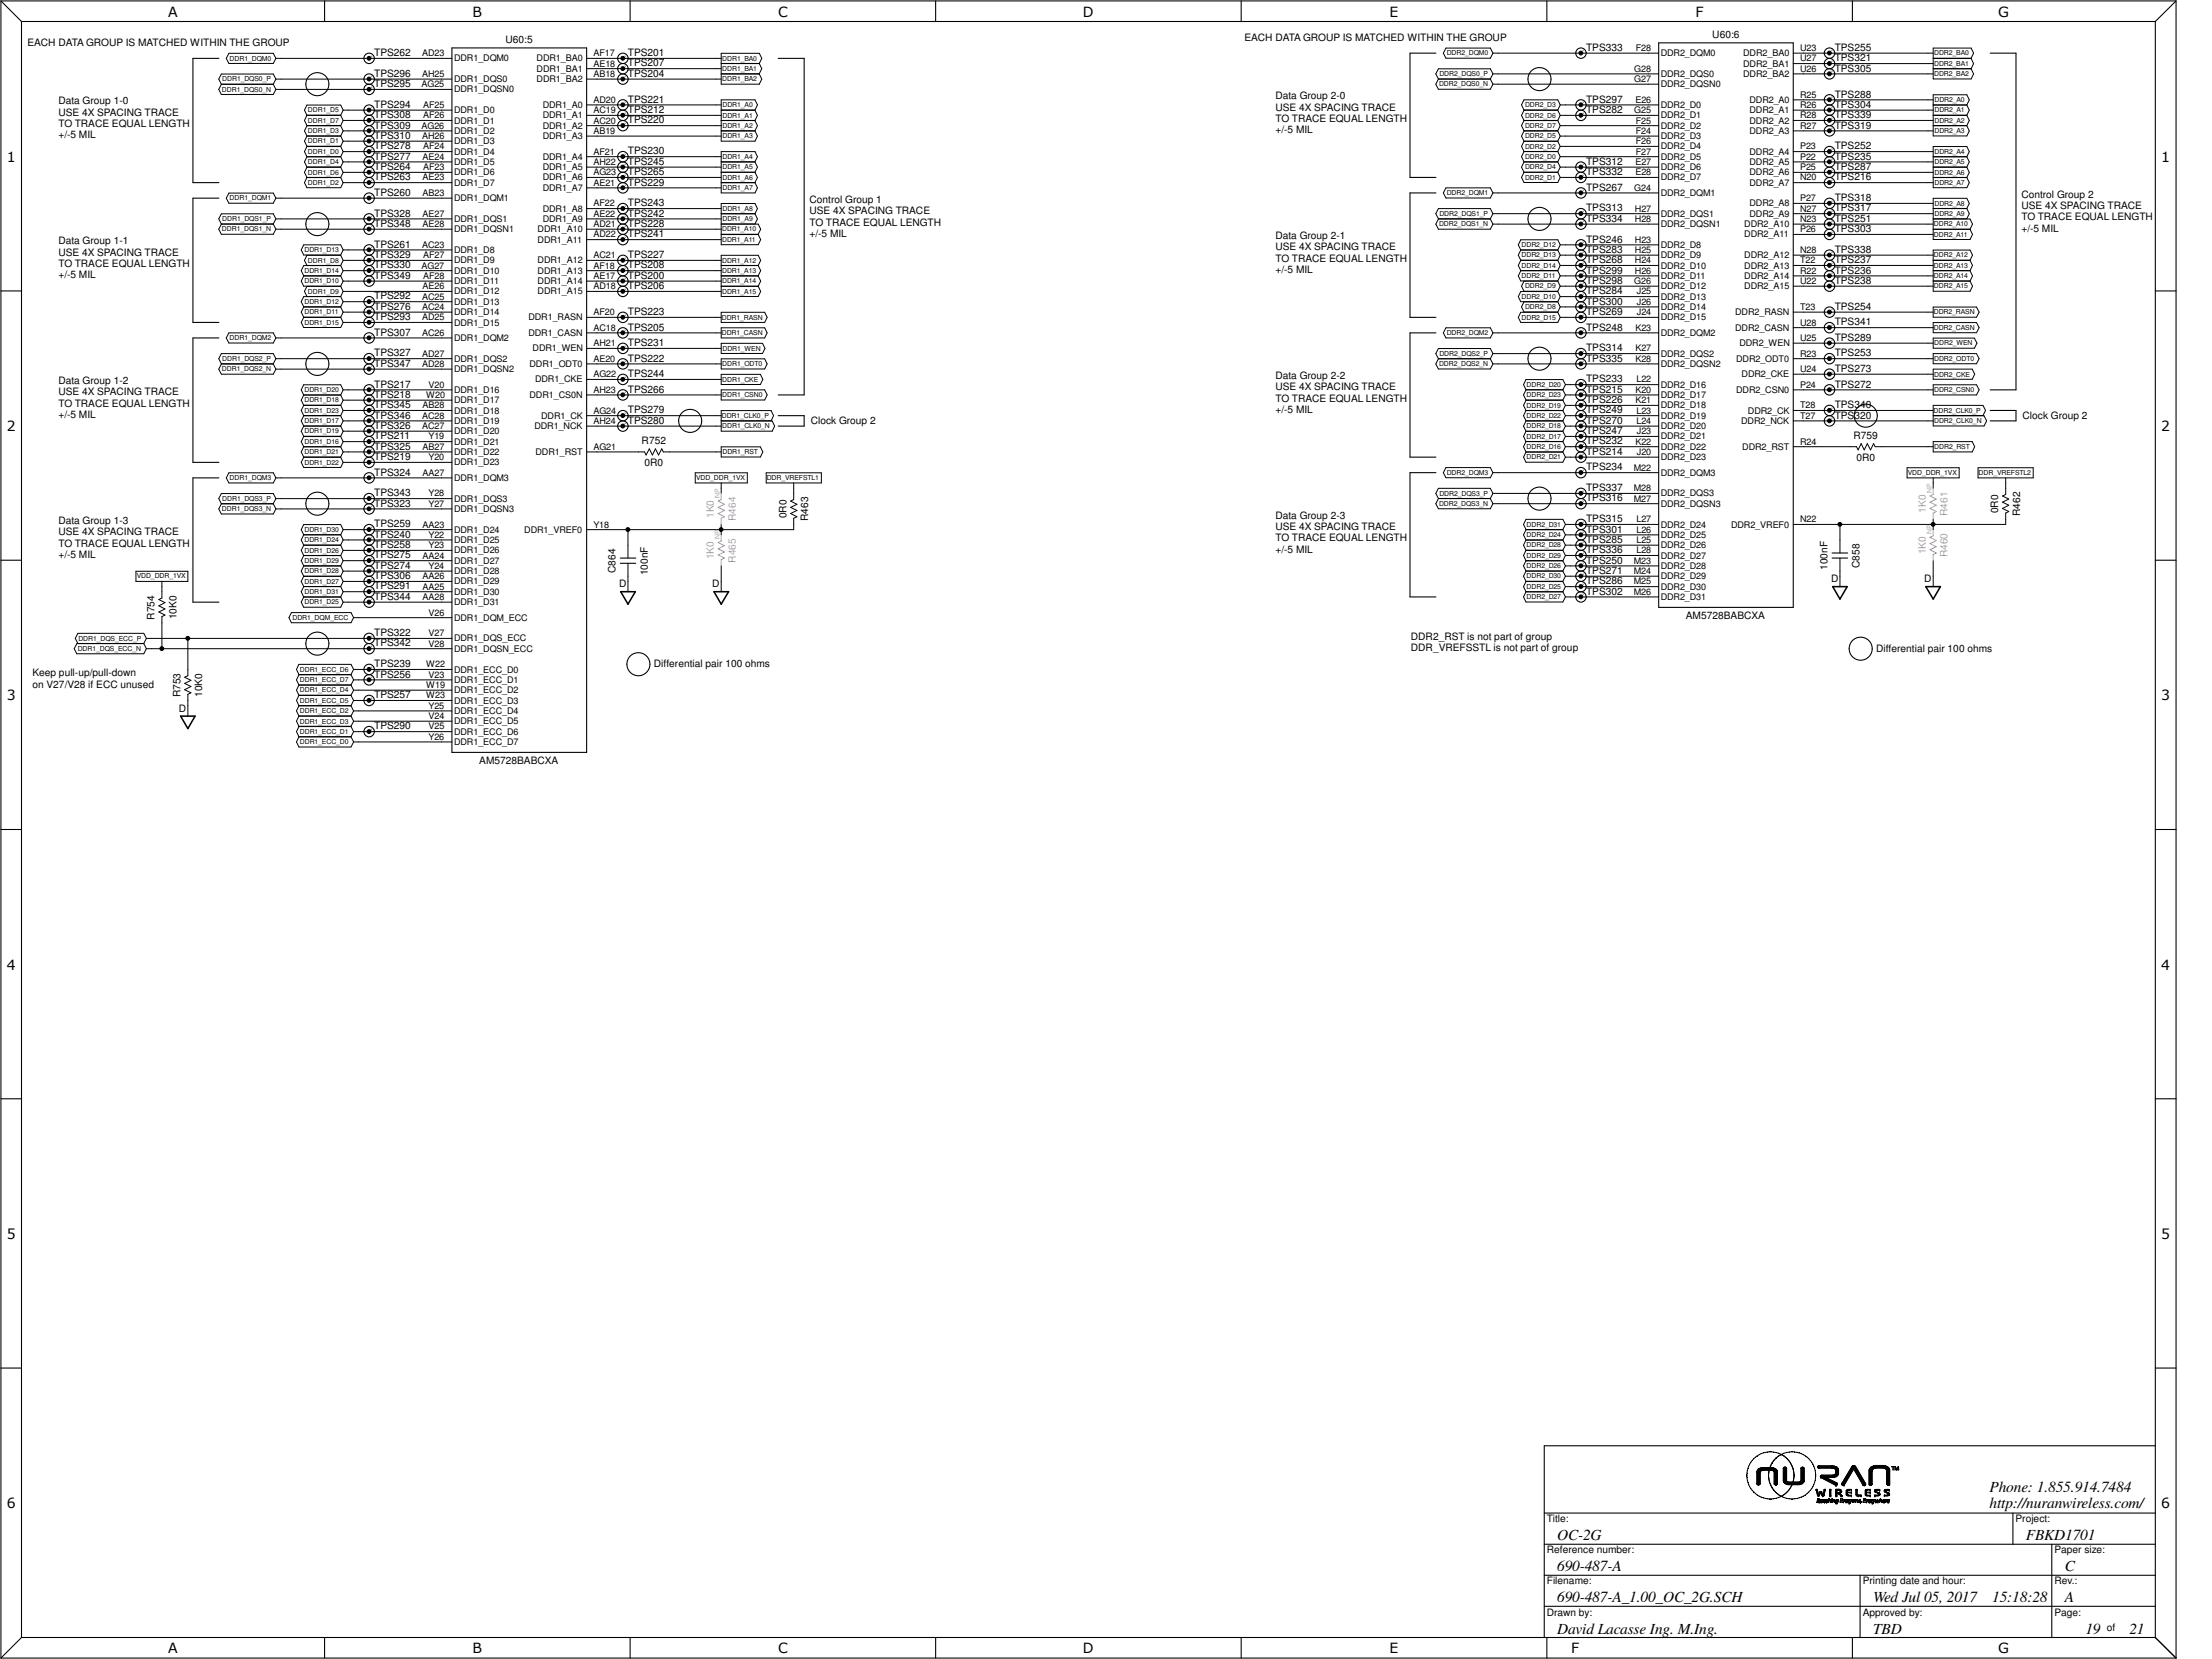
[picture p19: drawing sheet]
<svg xmlns="http://www.w3.org/2000/svg" width="610mm" height="457mm" viewBox="0 0 610 457" stroke-linecap="round" stroke-linejoin="round" font-family="sans-serif">
<defs><g id="words">
<g font-size="4.2">
<text x="548.3" y="411.2">Phone: 1.855.914.7484</text>
<text x="548.3" y="415.5">http://nuranwireless.com/</text>
<text x="429.1" y="424.5">OC-2G</text>
<text x="558.3" y="424.5">FBKD1701</text>
<text x="429.1" y="433.1">690-487-A</text>
<text x="569" y="433.1">C</text>
<text x="429.1" y="441.6">690-487-A_1.00_OC_2G.SCH</text>
<text x="516.2" y="441.6">Wed Jul 05, 2017</text>
<text x="549" y="441.6">15:18:28</text>
<text x="569" y="441.6">A</text>
<text x="429.1" y="450.2">David Lacasse Ing. M.Ing.</text>
<text x="516.2" y="450.2">TBD</text>
<text x="574.7" y="450.2">19</text>
<text x="586.8" y="450.2">21</text>
</g>
<g font-size="3.9">
<text x="46.4" y="4.6">A</text>
<text x="130.2" y="4.6">B</text>
<text x="214.4" y="4.6">C</text>
<text x="298.4" y="4.6">D</text>
<text x="382.9" y="4.6">E</text>
<text x="467.3" y="4.6">F</text>
<text x="550.7" y="4.6">G</text>
<text x="1.9" y="44.6">1</text>
<text x="595.6" y="44.6">1</text>
<text x="1.9" y="118.8">2</text>
<text x="595.6" y="118.8">2</text>
<text x="1.9" y="193">3</text>
<text x="595.6" y="193">3</text>
<text x="1.9" y="267.3">4</text>
<text x="595.6" y="267.3">4</text>
<text x="1.9" y="341.5">5</text>
<text x="595.6" y="341.5">5</text>
<text x="1.9" y="415.7">6</text>
<text x="595.6" y="415.7">6</text>
<text x="46.4" y="455.6">A</text>
<text x="130.2" y="455.6">B</text>
<text x="214.4" y="455.6">C</text>
<text x="298.4" y="455.6">D</text>
<text x="382.9" y="455.6">E</text>
<text x="433" y="455.6">F</text>
<text x="550.7" y="455.6">G</text>
</g>
<g font-size="2.8">
<text x="139.3" y="11.9">U60:5</text>
<text x="342.9" y="11.2">EACH DATA GROUP IS MATCHED WITHIN THE GROUP</text>
<text x="471.9" y="10.5">U60:6</text>
<text x="7.5" y="12.6">EACH DATA GROUP IS MATCHED WITHIN THE GROUP</text>
<text x="103.1" y="15.5">TPS262</text>
<text x="173.1" y="15.5">TPS201</text>
<text x="437.1" y="14">TPS333</text>
<text x="505.6" y="14">TPS255</text>
<text x="505.6" y="16.9">TPS321</text>
<text x="103.1" y="21.2">TPS296</text>
<text x="173.1" y="21.2">TPS204</text>
<text x="173.1" y="18.3">TPS207</text>
<text x="505.6" y="19.7">TPS305</text>
<text x="16.1" y="28.7">Data Group 1-0</text>
<text x="103.1" y="29.7">TPS294</text>
<text x="103.1" y="24">TPS295</text>
<text x="173.1" y="28.3">TPS221</text>
<text x="351.5" y="27.3">Data Group 2-0</text>
<text x="437.1" y="28.3">TPS297</text>
<text x="505.6" y="29.7">TPS304</text>
<text x="505.6" y="26.9">TPS288</text>
<text x="16.1" y="31.9">USE 4X SPACING TRACE</text>
<text x="16.1" y="35">TO TRACE EQUAL LENGTH</text>
<text x="103.1" y="35.4">TPS309</text>
<text x="103.1" y="32.6">TPS308</text>
<text x="173.1" y="31.2">TPS212</text>
<text x="173.1" y="34">TPS220</text>
<text x="351.5" y="30.5">USE 4X SPACING TRACE</text>
<text x="351.5" y="33.6">TO TRACE EQUAL LENGTH</text>
<text x="437.1" y="31.2">TPS282</text>
<text x="505.6" y="32.6">TPS339</text>
<text x="505.6" y="35.4">TPS319</text>
<text x="16.1" y="38.1">+/-5 MIL</text>
<text x="103.1" y="38.3">TPS310</text>
<text x="103.1" y="41.1">TPS278</text>
<text x="351.5" y="36.7">+/-5 MIL</text>
<text x="505.6" y="41.1">TPS252</text>
<text x="103.1" y="46.9">TPS264</text>
<text x="103.1" y="44">TPS277</text>
<text x="173.1" y="45.4">TPS245</text>
<text x="173.1" y="42.5">TPS230</text>
<text x="437.1" y="45.4">TPS312</text>
<text x="505.6" y="46.9">TPS287</text>
<text x="505.6" y="44">TPS235</text>
<text x="103.1" y="49.7">TPS263</text>
<text x="103.1" y="54">TPS260</text>
<text x="173.1" y="48.3">TPS265</text>
<text x="173.1" y="51.1">TPS229</text>
<text x="437.1" y="48.3">TPS332</text>
<text x="437.1" y="52.5">TPS267</text>
<text x="505.6" y="49.7">TPS216</text>
<text x="103.1" y="59.7">TPS328</text>
<text x="173.1" y="56.9">TPS243</text>
<text x="173.1" y="59.7">TPS242</text>
<text x="223.1" y="55.9">Control Group 1</text>
<text x="223.1" y="59">USE 4X SPACING TRACE</text>
<text x="437.1" y="58.3">TPS313</text>
<text x="505.6" y="55.4">TPS318</text>
<text x="505.6" y="58.3">TPS317</text>
<text x="557.1" y="54.4">Control Group 2</text>
<text x="557.1" y="57.6">USE 4X SPACING TRACE</text>
<text x="103.1" y="62.5">TPS348</text>
<text x="173.1" y="65.4">TPS241</text>
<text x="173.1" y="62.5">TPS228</text>
<text x="223.1" y="62.1">TO TRACE EQUAL LENGTH</text>
<text x="223.1" y="65.3">+/-5 MIL</text>
<text x="351.5" y="65.9">Data Group 2-1</text>
<text x="437.1" y="61.1">TPS334</text>
<text x="505.6" y="64">TPS303</text>
<text x="505.6" y="61.1">TPS251</text>
<text x="557.1" y="60.7">TO TRACE EQUAL LENGTH</text>
<text x="557.1" y="63.8">+/-5 MIL</text>
<text x="16.1" y="67.3">Data Group 1-1</text>
<text x="16.1" y="70.4">USE 4X SPACING TRACE</text>
<text x="103.1" y="71.1">TPS329</text>
<text x="103.1" y="68.2">TPS261</text>
<text x="173.1" y="71.1">TPS227</text>
<text x="351.5" y="69">USE 4X SPACING TRACE</text>
<text x="437.1" y="69.7">TPS283</text>
<text x="437.1" y="66.8">TPS246</text>
<text x="505.6" y="69.7">TPS338</text>
<text x="16.1" y="73.6">TO TRACE EQUAL LENGTH</text>
<text x="16.1" y="76.7">+/-5 MIL</text>
<text x="103.1" y="74">TPS330</text>
<text x="103.1" y="76.8">TPS349</text>
<text x="173.1" y="74">TPS208</text>
<text x="173.1" y="76.8">TPS200</text>
<text x="351.5" y="72.1">TO TRACE EQUAL LENGTH</text>
<text x="351.5" y="75.3">+/-5 MIL</text>
<text x="437.1" y="72.5">TPS268</text>
<text x="437.1" y="75.4">TPS299</text>
<text x="505.6" y="72.5">TPS237</text>
<text x="505.6" y="75.4">TPS236</text>
<text x="103.1" y="82.5">TPS292</text>
<text x="173.1" y="79.7">TPS206</text>
<text x="437.1" y="81.1">TPS284</text>
<text x="437.1" y="83.9">TPS300</text>
<text x="437.1" y="78.2">TPS298</text>
<text x="505.6" y="78.2">TPS238</text>
<text x="103.1" y="85.4">TPS276</text>
<text x="103.1" y="88.2">TPS293</text>
<text x="173.1" y="86.8">TPS223</text>
<text x="437.1" y="86.8">TPS269</text>
<text x="505.6" y="89.7">TPS341</text>
<text x="505.6" y="85.4">TPS254</text>
<text x="103.1" y="92.5">TPS307</text>
<text x="173.1" y="91.1">TPS205</text>
<text x="173.1" y="95.4">TPS231</text>
<text x="437.1" y="91.1">TPS248</text>
<text x="505.6" y="93.9">TPS289</text>
<text x="103.1" y="98.2">TPS327</text>
<text x="103.1" y="101.1">TPS347</text>
<text x="173.1" y="99.7">TPS222</text>
<text x="437.1" y="99.7">TPS335</text>
<text x="437.1" y="96.8">TPS314</text>
<text x="505.6" y="98.2">TPS253</text>
<text x="16.1" y="105.8">Data Group 1-2</text>
<text x="103.1" y="106.8">TPS217</text>
<text x="173.1" y="103.9">TPS244</text>
<text x="351.5" y="104.4">Data Group 2-2</text>
<text x="351.5" y="107.5">USE 4X SPACING TRACE</text>
<text x="437.1" y="105.4">TPS233</text>
<text x="505.6" y="106.8">TPS272</text>
<text x="505.6" y="102.5">TPS273</text>
<text x="16.1" y="109">USE 4X SPACING TRACE</text>
<text x="16.1" y="112.1">TO TRACE EQUAL LENGTH</text>
<text x="103.1" y="112.5">TPS345</text>
<text x="103.1" y="109.6">TPS218</text>
<text x="173.1" y="108.2">TPS266</text>
<text x="173.1" y="113.9">TPS279</text>
<text x="351.5" y="110.7">TO TRACE EQUAL LENGTH</text>
<text x="351.5" y="113.8">+/-5 MIL</text>
<text x="437.1" y="108.2">TPS215</text>
<text x="437.1" y="113.9">TPS249</text>
<text x="437.1" y="111.1">TPS226</text>
<text x="505.6" y="112.5">TPS340</text>
<text x="16.1" y="115.2">+/-5 MIL</text>
<text x="103.1" y="115.4">TPS346</text>
<text x="103.1" y="118.2">TPS326</text>
<text x="173.1" y="116.8">TPS280</text>
<text x="223.4" y="116.8">Clock Group 2</text>
<text x="437.1" y="116.8">TPS270</text>
<text x="437.1" y="119.6">TPS247</text>
<text x="505.6" y="115.4">TPS320</text>
<text x="557.4" y="115.4">Clock Group 2</text>
<text x="103.1" y="123.9">TPS325</text>
<text x="103.1" y="121.1">TPS211</text>
<text x="176.8" y="122.5">R752</text>
<text x="437.1" y="125.3">TPS214</text>
<text x="437.1" y="122.5">TPS232</text>
<text x="510.8" y="121.1">R759</text>
<text x="103.1" y="131.1">TPS324</text>
<text x="103.1" y="126.8">TPS219</text>
<text x="177.6" y="128.5">0R0</text>
<text x="437.1" y="129.6">TPS234</text>
<text x="511.6" y="127.1">0R0</text>
<text x="103.1" y="136.8">TPS343</text>
<text x="437.1" y="135.3">TPS337</text>
<text x="103.1" y="139.6">TPS323</text>
<text x="216.7" y="142.9" transform="rotate(-90 216.7 142.9)">0R0</text>
<text x="222.8" y="143.6" transform="rotate(-90 222.8 143.6)">R463</text>
<text x="351.5" y="142.9">Data Group 2-3</text>
<text x="437.1" y="138.2">TPS316</text>
<text x="437.1" y="143.9">TPS315</text>
<text x="550.7" y="141.4" transform="rotate(-90 550.7 141.4)">0R0</text>
<text x="556.7" y="142.2" transform="rotate(-90 556.7 142.2)">R462</text>
<text x="16.1" y="144.4">Data Group 1-3</text>
<text x="16.1" y="147.5">USE 4X SPACING TRACE</text>
<text x="103.1" y="145.3">TPS259</text>
<text x="103.1" y="148.2">TPS240</text>
<text x="351.5" y="146">USE 4X SPACING TRACE</text>
<text x="351.5" y="149.2">TO TRACE EQUAL LENGTH</text>
<text x="437.1" y="149.6">TPS285</text>
<text x="437.1" y="146.8">TPS301</text>
<text x="16.1" y="150.6">TO TRACE EQUAL LENGTH</text>
<text x="16.1" y="153.8">+/-5 MIL</text>
<text x="103.1" y="151">TPS258</text>
<text x="103.1" y="153.9">TPS275</text>
<text x="351.5" y="152.3">+/-5 MIL</text>
<text x="437.1" y="152.4">TPS336</text>
<text x="437.1" y="155.3">TPS250</text>
<text x="103.1" y="159.6">TPS306</text>
<text x="103.1" y="156.8">TPS274</text>
<text x="169.6" y="157.9" transform="rotate(-90 169.6 157.9)">C864</text>
<text x="170.6" y="161.9">D</text>
<text x="178.5" y="158.5" transform="rotate(-90 178.5 158.5)">100nF</text>
<text x="196.3" y="161.9">D</text>
<text x="437.1" y="158.2">TPS271</text>
<text x="437.1" y="161">TPS286</text>
<text x="503.6" y="157.1" transform="rotate(-90 503.6 157.1)">100nF</text>
<text x="504.6" y="160.5">D</text>
<text x="512.5" y="156.5" transform="rotate(-90 512.5 156.5)">C858</text>
<text x="530.3" y="160.5">D</text>
<text x="103.1" y="165.3">TPS344</text>
<text x="103.1" y="162.4">TPS291</text>
<text x="437.1" y="163.9">TPS302</text>
<text x="42.6" y="170.8" transform="rotate(-90 42.6 170.8)">R754</text>
<text x="48.6" y="170.7" transform="rotate(-90 48.6 170.7)">10K0</text>
<text x="464.6" y="170.6">AM5728BABCXA</text>
<text x="103.1" y="175.3">TPS322</text>
<text x="103.1" y="178.1">TPS342</text>
<text x="388.8" y="176.4">DDR2_RST is not part of group</text>
<text x="388.8" y="179.5">DDR_VREFSSTL is not part of group</text>
<text x="517.1" y="179.6">Differential pair 100 ohms</text>
<text x="103.1" y="183.9">TPS239</text>
<text x="180.2" y="183.9">Differential pair 100 ohms</text>
<text x="8.9" y="186.4">Keep pull-up/pull-down</text>
<text x="8.9" y="189.5">on V27/V28 if ECC unused</text>
<text x="103.1" y="186.7">TPS256</text>
<text x="49.3" y="196.2">D</text>
<text x="49.7" y="192.2" transform="rotate(-90 49.7 192.2)">R753</text>
<text x="55.8" y="192.1" transform="rotate(-90 55.8 192.1)">10K0</text>
<text x="103.1" y="192.4">TPS257</text>
<text x="103.1" y="201">TPS290</text>
<text x="132.1" y="210.6">AM5728BABCXA</text>
<text x="426.3" y="419.5">Title:</text>
<text x="555.5" y="419.5">Project:</text>
<text x="426.3" y="428.1">Reference number:</text>
<text x="566.2" y="428.1">Paper size:</text>
<text x="426.3" y="436.7">Filename:</text>
<text x="513.3" y="436.7">Printing date and hour:</text>
<text x="566.2" y="436.7">Rev.:</text>
<text x="426.3" y="445.2">Drawn by:</text>
<text x="513.3" y="445.2">Approved by:</text>
<text x="566.2" y="445.2">Page:</text>
<text x="580.6" y="449.5">of</text>
</g>
<g font-size="2.8" fill="#f0f">
<text x="196.8" y="142.8" transform="rotate(-90 196.8 142.8)">1K0</text>
<text x="202.8" y="143.6" transform="rotate(-90 202.8 143.6)">R464</text>
<text x="530.7" y="141.4" transform="rotate(-90 530.7 141.4)">1K0</text>
<text x="536.7" y="142.2" transform="rotate(-90 536.7 142.2)">R461</text>
<text x="196.8" y="154.2" transform="rotate(-90 196.8 154.2)">1K0</text>
<text x="202.8" y="155.1" transform="rotate(-90 202.8 155.1)">R465</text>
<text x="530.7" y="152.8" transform="rotate(-90 530.7 152.8)">1K0</text>
<text x="536.7" y="153.6" transform="rotate(-90 536.7 153.6)">R460</text>
</g>
<g font-size="2.5">
<text x="116.3" y="15.5">AD23</text>
<text x="125.1" y="16.9">DDR1_DQM0</text>
<text x="147.9" y="16.9">DDR1_BA0</text>
<text x="163.5" y="15.5">AF17</text>
<text x="450.8" y="14.1">F28</text>
<text x="457.7" y="15.5">DDR2_DQM0</text>
<text x="480.4" y="15.5">DDR2_BA0</text>
<text x="496.1" y="14.1">U23</text>
<text x="496.1" y="16.9">U27</text>
<text x="116.3" y="21.2">AH25</text>
<text x="125.1" y="22.6">DDR1_DQS0</text>
<text x="147.9" y="19.8">DDR1_BA1</text>
<text x="147.9" y="22.6">DDR1_BA2</text>
<text x="163.5" y="18.3">AE18</text>
<text x="163.5" y="21.2">AB18</text>
<text x="450.4" y="19.8">G28</text>
<text x="450.4" y="22.6">G27</text>
<text x="457.7" y="21.2">DDR2_DQS0</text>
<text x="480.4" y="21.2">DDR2_BA2</text>
<text x="480.4" y="18.3">DDR2_BA1</text>
<text x="496.1" y="19.8">U26</text>
<text x="116.2" y="24">AG25</text>
<text x="116.6" y="29.8">AF25</text>
<text x="125.1" y="25.5">DDR1_DQSN0</text>
<text x="149.6" y="29.8">DDR1_A0</text>
<text x="163.5" y="28.3">AD20</text>
<text x="450.7" y="28.3">E26</text>
<text x="457.7" y="29.8">DDR2_D0</text>
<text x="457.7" y="24">DDR2_DQSN0</text>
<text x="482.1" y="28.3">DDR2_A0</text>
<text x="496.1" y="26.9">R25</text>
<text x="496.1" y="29.8">R26</text>
<text x="116.2" y="35.5">AG26</text>
<text x="116.6" y="32.6">AF26</text>
<text x="125.1" y="31.2">DDR1_D0</text>
<text x="125.1" y="34">DDR1_D1</text>
<text x="149.6" y="32.6">DDR1_A1</text>
<text x="149.6" y="35.5">DDR1_A2</text>
<text x="163.5" y="31.2">AC19</text>
<text x="163.5" y="34">AC20</text>
<text x="450.4" y="31.2">G25</text>
<text x="450.8" y="34">F25</text>
<text x="457.7" y="35.5">DDR2_D2</text>
<text x="457.7" y="32.6">DDR2_D1</text>
<text x="482.1" y="31.2">DDR2_A1</text>
<text x="482.1" y="34">DDR2_A2</text>
<text x="496.1" y="35.5">R27</text>
<text x="496.1" y="32.6">R28</text>
<text x="116.3" y="38.3">AH26</text>
<text x="116.6" y="41.2">AF24</text>
<text x="125.1" y="39.8">DDR1_D3</text>
<text x="125.1" y="36.9">DDR1_D2</text>
<text x="149.6" y="38.3">DDR1_A3</text>
<text x="163.5" y="36.9">AB19</text>
<text x="450.8" y="36.9">F24</text>
<text x="450.8" y="39.8">F26</text>
<text x="457.7" y="38.3">DDR2_D3</text>
<text x="457.7" y="41.2">DDR2_D4</text>
<text x="482.1" y="36.9">DDR2_A3</text>
<text x="496.1" y="41.2">P23</text>
<text x="116.5" y="44">AE24</text>
<text x="116.6" y="46.9">AF23</text>
<text x="125.1" y="45.5">DDR1_D5</text>
<text x="125.1" y="42.6">DDR1_D4</text>
<text x="149.6" y="46.9">DDR1_A5</text>
<text x="149.6" y="44">DDR1_A4</text>
<text x="163.5" y="45.5">AH22</text>
<text x="163.5" y="42.6">AF21</text>
<text x="450.7" y="45.5">E27</text>
<text x="450.8" y="42.6">F27</text>
<text x="457.7" y="44">DDR2_D5</text>
<text x="457.7" y="46.9">DDR2_D6</text>
<text x="482.1" y="45.5">DDR2_A5</text>
<text x="482.1" y="42.6">DDR2_A4</text>
<text x="496.1" y="44">P22</text>
<text x="496.1" y="46.9">P25</text>
<text x="116.5" y="49.7">AE23</text>
<text x="125.1" y="48.3">DDR1_D6</text>
<text x="125.1" y="51.2">DDR1_D7</text>
<text x="149.6" y="49.7">DDR1_A6</text>
<text x="149.6" y="52.6">DDR1_A7</text>
<text x="163.5" y="48.3">AG23</text>
<text x="163.5" y="51.2">AE21</text>
<text x="450.4" y="52.6">G24</text>
<text x="450.7" y="48.3">E28</text>
<text x="457.7" y="49.7">DDR2_D7</text>
<text x="482.1" y="48.3">DDR2_A6</text>
<text x="482.1" y="51.2">DDR2_A7</text>
<text x="496.1" y="49.7">N20</text>
<text x="116.5" y="54">AB23</text>
<text x="116.5" y="59.7">AE27</text>
<text x="125.1" y="55.5">DDR1_DQM1</text>
<text x="149.6" y="58.3">DDR1_A8</text>
<text x="163.5" y="56.9">AF22</text>
<text x="163.5" y="59.7">AE22</text>
<text x="450.6" y="58.3">H27</text>
<text x="457.7" y="54">DDR2_DQM1</text>
<text x="457.7" y="59.7">DDR2_DQS1</text>
<text x="482.1" y="59.7">DDR2_A9</text>
<text x="482.1" y="56.9">DDR2_A8</text>
<text x="496.1" y="58.3">N27</text>
<text x="496.1" y="55.5">P27</text>
<text x="116.5" y="62.6">AE28</text>
<text x="125.1" y="64">DDR1_DQSN1</text>
<text x="125.1" y="61.2">DDR1_DQS1</text>
<text x="148.2" y="64">DDR1_A10</text>
<text x="149.6" y="61.2">DDR1_A9</text>
<text x="163.5" y="62.6">AD21</text>
<text x="163.5" y="65.4">AD22</text>
<text x="450.6" y="61.2">H28</text>
<text x="457.7" y="62.6">DDR2_DQSN1</text>
<text x="480.7" y="62.6">DDR2_A10</text>
<text x="480.7" y="65.4">DDR2_A11</text>
<text x="496.1" y="61.2">N23</text>
<text x="496.1" y="64">P26</text>
<text x="116.3" y="68.3">AC23</text>
<text x="116.6" y="71.2">AF27</text>
<text x="125.1" y="69.7">DDR1_D8</text>
<text x="148.2" y="66.9">DDR1_A11</text>
<text x="163.5" y="71.2">AC21</text>
<text x="450.6" y="69.7">H25</text>
<text x="450.6" y="66.9">H23</text>
<text x="457.7" y="71.2">DDR2_D9</text>
<text x="457.7" y="68.3">DDR2_D8</text>
<text x="480.7" y="71.2">DDR2_A12</text>
<text x="496.1" y="69.7">N28</text>
<text x="116.2" y="74">AG27</text>
<text x="116.6" y="76.9">AF28</text>
<text x="125.1" y="72.6">DDR1_D9</text>
<text x="125.1" y="75.4">DDR1_D10</text>
<text x="148.2" y="72.6">DDR1_A12</text>
<text x="148.2" y="75.4">DDR1_A13</text>
<text x="163.5" y="74">AF18</text>
<text x="163.5" y="76.9">AE17</text>
<text x="450.6" y="72.6">H24</text>
<text x="450.6" y="75.4">H26</text>
<text x="457.7" y="74">DDR2_D10</text>
<text x="457.7" y="76.9">DDR2_D11</text>
<text x="480.7" y="74">DDR2_A13</text>
<text x="480.7" y="76.9">DDR2_A14</text>
<text x="496.1" y="72.6">T22</text>
<text x="496.1" y="75.4">R22</text>
<text x="116.3" y="82.5">AC25</text>
<text x="116.5" y="79.7">AE26</text>
<text x="125.1" y="81.2">DDR1_D12</text>
<text x="125.1" y="78.3">DDR1_D11</text>
<text x="125.1" y="84">DDR1_D13</text>
<text x="148.2" y="81.2">DDR1_A15</text>
<text x="148.2" y="78.3">DDR1_A14</text>
<text x="163.5" y="79.7">AD18</text>
<text x="450.4" y="78.3">G26</text>
<text x="451.1" y="81.2">J25</text>
<text x="451.1" y="84">J26</text>
<text x="457.7" y="82.5">DDR2_D13</text>
<text x="457.7" y="79.7">DDR2_D12</text>
<text x="480.7" y="79.7">DDR2_A15</text>
<text x="496.1" y="78.3">U22</text>
<text x="116.3" y="88.3">AD25</text>
<text x="116.3" y="85.4">AC24</text>
<text x="125.1" y="89.7">DDR1_D15</text>
<text x="125.1" y="86.9">DDR1_D14</text>
<text x="145.6" y="88.3">DDR1_RASN</text>
<text x="163.5" y="86.9">AF20</text>
<text x="451.1" y="86.9">J24</text>
<text x="457.7" y="88.3">DDR2_D15</text>
<text x="457.7" y="85.4">DDR2_D14</text>
<text x="478.2" y="86.9">DDR2_RASN</text>
<text x="496.1" y="85.4">T23</text>
<text x="496.1" y="89.7">U28</text>
<text x="116.3" y="92.5">AC26</text>
<text x="125.1" y="94">DDR1_DQM2</text>
<text x="145.6" y="92.5">DDR1_CASN</text>
<text x="163.5" y="95.4">AH21</text>
<text x="163.5" y="91.1">AC18</text>
<text x="450.7" y="91.1">K23</text>
<text x="457.7" y="92.5">DDR2_DQM2</text>
<text x="478.2" y="91.1">DDR2_CASN</text>
<text x="479.3" y="95.4">DDR2_WEN</text>
<text x="496.1" y="94">U25</text>
<text x="116.3" y="98.3">AD27</text>
<text x="116.3" y="101.1">AD28</text>
<text x="125.1" y="99.7">DDR1_DQS2</text>
<text x="145.9" y="101.1">DDR1_ODT0</text>
<text x="146.8" y="96.9">DDR1_WEN</text>
<text x="163.5" y="99.7">AE20</text>
<text x="450.7" y="96.9">K27</text>
<text x="450.7" y="99.7">K28</text>
<text x="457.7" y="98.3">DDR2_DQS2</text>
<text x="457.7" y="101.1">DDR2_DQSN2</text>
<text x="478.5" y="99.7">DDR2_ODT0</text>
<text x="496.1" y="98.3">R23</text>
<text x="118.1" y="106.8">V20</text>
<text x="125.1" y="102.5">DDR1_DQSN2</text>
<text x="147.4" y="105.4">DDR1_CKE</text>
<text x="163.5" y="104">AG22</text>
<text x="451" y="105.4">L22</text>
<text x="457.7" y="106.8">DDR2_D16</text>
<text x="480" y="104">DDR2_CKE</text>
<text x="496.1" y="102.5">U24</text>
<text x="496.1" y="106.8">P24</text>
<text x="116.5" y="112.5">AB28</text>
<text x="117.5" y="109.7">W20</text>
<text x="125.1" y="114">DDR1_D18</text>
<text x="125.1" y="108.2">DDR1_D16</text>
<text x="125.1" y="111.1">DDR1_D17</text>
<text x="145.9" y="109.7">DDR1_CS0N</text>
<text x="163.5" y="114">AG24</text>
<text x="163.5" y="108.2">AH23</text>
<text x="450.7" y="111.1">K21</text>
<text x="450.7" y="108.2">K20</text>
<text x="451" y="114">L23</text>
<text x="457.7" y="112.5">DDR2_D18</text>
<text x="457.7" y="109.7">DDR2_D17</text>
<text x="478.5" y="108.2">DDR2_CSN0</text>
<text x="481.7" y="114">DDR2_CK</text>
<text x="496.1" y="112.5">T28</text>
<text x="116.3" y="115.4">AC28</text>
<text x="116.3" y="118.2">AC27</text>
<text x="125.1" y="116.8">DDR1_D19</text>
<text x="125.1" y="119.7">DDR1_D20</text>
<text x="147.3" y="118.2">DDR1_NCK</text>
<text x="149.1" y="115.4">DDR1_CK</text>
<text x="163.5" y="116.8">AH24</text>
<text x="451" y="116.8">L24</text>
<text x="451.1" y="119.7">J23</text>
<text x="457.7" y="115.4">DDR2_D19</text>
<text x="457.7" y="118.2">DDR2_D20</text>
<text x="479.8" y="116.8">DDR2_NCK</text>
<text x="496.1" y="115.4">T27</text>
<text x="116.5" y="124">AB27</text>
<text x="118.1" y="121.1">Y19</text>
<text x="125.1" y="122.5">DDR1_D21</text>
<text x="125.1" y="125.4">DDR1_D22</text>
<text x="147.6" y="125.4">DDR1_RST</text>
<text x="163.5" y="124">AG21</text>
<text x="450.7" y="122.5">K22</text>
<text x="451.1" y="125.4">J20</text>
<text x="457.7" y="121.1">DDR2_D21</text>
<text x="457.7" y="124">DDR2_D22</text>
<text x="480.1" y="124">DDR2_RST</text>
<text x="496.1" y="122.5">R24</text>
<text x="116.5" y="131.1">AA27</text>
<text x="118.1" y="126.8">Y20</text>
<text x="125.1" y="128.2">DDR1_D23</text>
<text x="450.3" y="129.7">M22</text>
<text x="457.7" y="126.8">DDR2_D23</text>
<text x="457.7" y="131.1">DDR2_DQM3</text>
<text x="118.1" y="136.8">Y28</text>
<text x="125.1" y="132.5">DDR1_DQM3</text>
<text x="450.3" y="135.4">M28</text>
<text x="457.7" y="136.8">DDR2_DQS3</text>
<text x="118.1" y="139.7">Y27</text>
<text x="125.1" y="141.1">DDR1_DQSN3</text>
<text x="125.1" y="138.2">DDR1_DQS3</text>
<text x="450.3" y="138.2">M27</text>
<text x="451" y="143.9">L27</text>
<text x="457.7" y="139.7">DDR2_DQSN3</text>
<text x="496.1" y="143.9">N22</text>
<text x="116.5" y="145.4">AA23</text>
<text x="118.1" y="148.2">Y22</text>
<text x="125.1" y="149.6">DDR1_D25</text>
<text x="125.1" y="146.8">DDR1_D24</text>
<text x="144.5" y="146.8">DDR1_VREF0</text>
<text x="163.5" y="145.4">Y18</text>
<text x="451" y="146.8">L26</text>
<text x="451" y="149.6">L25</text>
<text x="457.7" y="148.2">DDR2_D25</text>
<text x="457.7" y="145.4">DDR2_D24</text>
<text x="477.1" y="145.4">DDR2_VREF0</text>
<text x="116.5" y="153.9">AA24</text>
<text x="118.1" y="151.1">Y23</text>
<text x="125.1" y="152.5">DDR1_D26</text>
<text x="125.1" y="155.4">DDR1_D27</text>
<text x="450.3" y="155.4">M23</text>
<text x="451" y="152.5">L28</text>
<text x="457.7" y="151.1">DDR2_D26</text>
<text x="457.7" y="153.9">DDR2_D27</text>
<text x="116.5" y="159.6">AA26</text>
<text x="118.1" y="156.8">Y24</text>
<text x="125.1" y="158.2">DDR1_D28</text>
<text x="125.1" y="161.1">DDR1_D29</text>
<text x="450.3" y="161.1">M25</text>
<text x="450.3" y="158.2">M24</text>
<text x="457.7" y="156.8">DDR2_D28</text>
<text x="457.7" y="159.6">DDR2_D29</text>
<text x="116.5" y="165.4">AA28</text>
<text x="116.5" y="162.5">AA25</text>
<text x="125.1" y="166.8">DDR1_D31</text>
<text x="125.1" y="163.9">DDR1_D30</text>
<text x="450.3" y="163.9">M26</text>
<text x="457.7" y="165.4">DDR2_D31</text>
<text x="457.7" y="162.5">DDR2_D30</text>
<text x="118.1" y="169.6">V26</text>
<text x="125.1" y="171.1">DDR1_DQM_ECC</text>
<text x="118.1" y="178.2">V28</text>
<text x="118.1" y="175.3">V27</text>
<text x="125.1" y="179.6">DDR1_DQSN_ECC</text>
<text x="125.1" y="176.8">DDR1_DQS_ECC</text>
<text x="117.5" y="183.9">W22</text>
<text x="125.1" y="185.3">DDR1_ECC_D0</text>
<text x="117.5" y="189.6">W19</text>
<text x="118.1" y="186.8">V23</text>
<text x="125.1" y="188.2">DDR1_ECC_D1</text>
<text x="125.1" y="191.1">DDR1_ECC_D2</text>
<text x="117.5" y="192.4">W23</text>
<text x="118.1" y="195.3">Y25</text>
<text x="125.1" y="196.8">DDR1_ECC_D4</text>
<text x="125.1" y="193.9">DDR1_ECC_D3</text>
<text x="118.1" y="198.2">V24</text>
<text x="118.1" y="201">V25</text>
<text x="118.1" y="203.9">Y26</text>
<text x="125.1" y="199.6">DDR1_ECC_D5</text>
<text x="125.1" y="202.5">DDR1_ECC_D6</text>
<text x="125.1" y="205.3">DDR1_ECC_D7</text>
</g>
<g font-size="1.9">
<text x="63.3" y="16.7">DDR1_DQM0</text>
<text x="199.1" y="16.7">DDR1_BA0</text>
<text x="398.7" y="15.2">DDR2_DQM0</text>
<text x="533" y="15.2">DDR2_BA0</text>
<text x="61.3" y="22.4">DDR1_DQS0_P</text>
<text x="199.1" y="19.6">DDR1_BA1</text>
<text x="199.1" y="22.4">DDR1_BA2</text>
<text x="396.6" y="23.8">DDR2_DQS0_N</text>
<text x="396.7" y="21">DDR2_DQS0_P</text>
<text x="533" y="21">DDR2_BA2</text>
<text x="533" y="18.1">DDR2_BA1</text>
<text x="61.2" y="25.2">DDR1_DQS0_N</text>
<text x="199.1" y="29.5">DDR1_A0</text>
<text x="420.3" y="29.5">DDR2_D3</text>
<text x="533.1" y="28.1">DDR2_A0</text>
<text x="84.9" y="33.8">DDR1_D7</text>
<text x="84.9" y="30.9">DDR1_D5</text>
<text x="199.1" y="32.4">DDR1_A1</text>
<text x="199.1" y="35.2">DDR1_A2</text>
<text x="420.3" y="32.4">DDR2_D6</text>
<text x="420.3" y="35.2">DDR2_D7</text>
<text x="533.1" y="33.8">DDR2_A2</text>
<text x="533.1" y="30.9">DDR2_A1</text>
<text x="84.9" y="39.5">DDR1_D1</text>
<text x="84.9" y="36.7">DDR1_D3</text>
<text x="199.1" y="38.1">DDR1_A3</text>
<text x="420.3" y="40.9">DDR2_D2</text>
<text x="420.3" y="38.1">DDR2_D5</text>
<text x="533.1" y="36.7">DDR2_A3</text>
<text x="84.9" y="45.2">DDR1_D4</text>
<text x="84.9" y="42.4">DDR1_D0</text>
<text x="199.1" y="46.7">DDR1_A5</text>
<text x="199.1" y="43.8">DDR1_A4</text>
<text x="420.3" y="46.7">DDR2_D4</text>
<text x="420.3" y="43.8">DDR2_D0</text>
<text x="533.1" y="45.2">DDR2_A5</text>
<text x="533.1" y="42.4">DDR2_A4</text>
<text x="84.9" y="50.9">DDR1_D2</text>
<text x="84.9" y="48.1">DDR1_D6</text>
<text x="199.1" y="49.5">DDR1_A6</text>
<text x="199.1" y="52.4">DDR1_A7</text>
<text x="398.7" y="53.8">DDR2_DQM1</text>
<text x="420.3" y="49.5">DDR2_D1</text>
<text x="533.1" y="50.9">DDR2_A7</text>
<text x="533.1" y="48.1">DDR2_A6</text>
<text x="63.3" y="55.2">DDR1_DQM1</text>
<text x="199.1" y="58.1">DDR1_A8</text>
<text x="396.7" y="59.5">DDR2_DQS1_P</text>
<text x="533.1" y="59.5">DDR2_A9</text>
<text x="533.1" y="56.6">DDR2_A8</text>
<text x="61.2" y="63.8">DDR1_DQS1_N</text>
<text x="61.3" y="60.9">DDR1_DQS1_P</text>
<text x="199" y="63.8">DDR1_A10</text>
<text x="199.1" y="60.9">DDR1_A9</text>
<text x="396.6" y="62.4">DDR2_DQS1_N</text>
<text x="533" y="62.4">DDR2_A10</text>
<text x="533" y="65.2">DDR2_A11</text>
<text x="83.9" y="69.5">DDR1_D13</text>
<text x="199" y="66.6">DDR1_A11</text>
<text x="419.3" y="70.9">DDR2_D13</text>
<text x="419.3" y="68.1">DDR2_D12</text>
<text x="533" y="70.9">DDR2_A12</text>
<text x="83.9" y="75.2">DDR1_D14</text>
<text x="84.9" y="72.3">DDR1_D8</text>
<text x="199" y="72.3">DDR1_A12</text>
<text x="199" y="75.2">DDR1_A13</text>
<text x="419.3" y="76.6">DDR2_D11</text>
<text x="419.3" y="73.8">DDR2_D14</text>
<text x="533" y="76.6">DDR2_A14</text>
<text x="533" y="73.8">DDR2_A13</text>
<text x="83.9" y="83.8">DDR1_D12</text>
<text x="83.9" y="78.1">DDR1_D10</text>
<text x="84.9" y="80.9">DDR1_D9</text>
<text x="199" y="80.9">DDR1_A15</text>
<text x="199" y="78.1">DDR1_A14</text>
<text x="419.3" y="82.3">DDR2_D10</text>
<text x="420.3" y="79.5">DDR2_D9</text>
<text x="533" y="79.5">DDR2_A15</text>
<text x="83.9" y="89.5">DDR1_D15</text>
<text x="83.9" y="86.6">DDR1_D11</text>
<text x="198.9" y="88.1">DDR1_RASN</text>
<text x="419.3" y="88.1">DDR2_D15</text>
<text x="420.3" y="85.2">DDR2_D8</text>
<text x="532.9" y="86.6">DDR2_RASN</text>
<text x="63.3" y="93.8">DDR1_DQM2</text>
<text x="198.9" y="92.3">DDR1_CASN</text>
<text x="398.7" y="92.3">DDR2_DQM2</text>
<text x="532.9" y="90.9">DDR2_CASN</text>
<text x="533.1" y="95.2">DDR2_WEN</text>
<text x="61.3" y="99.5">DDR1_DQS2_P</text>
<text x="199.1" y="100.9">DDR1_ODT0</text>
<text x="199.1" y="96.6">DDR1_WEN</text>
<text x="396.6" y="100.9">DDR2_DQS2_N</text>
<text x="396.7" y="98">DDR2_DQS2_P</text>
<text x="533" y="99.5">DDR2_ODT0</text>
<text x="61.2" y="102.3">DDR1_DQS2_N</text>
<text x="199.1" y="105.2">DDR1_CKE</text>
<text x="420.7" y="106.6">DDR2_D20</text>
<text x="533" y="103.8">DDR2_CKE</text>
<text x="83.9" y="113.7">DDR1_D23</text>
<text x="83.9" y="108">DDR1_D20</text>
<text x="83.9" y="110.9">DDR1_D18</text>
<text x="199.1" y="109.5">DDR1_CSN0</text>
<text x="420.7" y="109.5">DDR2_D23</text>
<text x="420.7" y="112.3">DDR2_D19</text>
<text x="532.9" y="113.7">DDR2_CLK0_P</text>
<text x="533" y="108">DDR2_CSN0</text>
<text x="83.9" y="116.6">DDR1_D17</text>
<text x="83.9" y="119.5">DDR1_D19</text>
<text x="198.9" y="115.1">DDR1_CLK0_P</text>
<text x="199.1" y="118">DDR1_CLK0_N</text>
<text x="420.7" y="118">DDR2_D18</text>
<text x="420.7" y="115.1">DDR2_D22</text>
<text x="533" y="116.6">DDR2_CLK0_N</text>
<text x="83.9" y="122.3">DDR1_D16</text>
<text x="83.9" y="125.1">DDR1_D21</text>
<text x="199.1" y="125.1">DDR1_RST</text>
<text x="420.7" y="123.7">DDR2_D16</text>
<text x="420.7" y="120.9">DDR2_D17</text>
<text x="533.1" y="123.7">DDR2_RST</text>
<text x="83.9" y="128">DDR1_D22</text>
<text x="398.7" y="130.9">DDR2_DQM3</text>
<text x="420.7" y="126.6">DDR2_D21</text>
<text x="525.8" y="130.9">VDD_DDR_1VX</text>
<text x="545.3" y="130.9">DDR_VREFSTL2</text>
<text x="63.3" y="132.3">DDR1_DQM3</text>
<text x="191.8" y="132.3">VDD_DDR_1VX</text>
<text x="211.3" y="132.3">DDR_VREFSTL1</text>
<text x="396.7" y="136.6">DDR2_DQS3_P</text>
<text x="61.2" y="140.8">DDR1_DQS3_N</text>
<text x="61.3" y="138">DDR1_DQS3_P</text>
<text x="396.6" y="139.4">DDR2_DQS3_N</text>
<text x="83.9" y="149.4">DDR1_D24</text>
<text x="83.9" y="146.6">DDR1_D30</text>
<text x="420.7" y="148">DDR2_D24</text>
<text x="420.7" y="145.1">DDR2_D31</text>
<text x="83.9" y="152.3">DDR1_D26</text>
<text x="83.9" y="155.1">DDR1_D29</text>
<text x="420.7" y="153.7">DDR2_D29</text>
<text x="420.7" y="150.8">DDR2_D28</text>
<text x="37.7" y="159.4">VDD_DDR_1VX</text>
<text x="83.9" y="158">DDR1_D28</text>
<text x="83.9" y="160.8">DDR1_D27</text>
<text x="420.7" y="159.4">DDR2_D30</text>
<text x="420.7" y="156.5">DDR2_D26</text>
<text x="83.9" y="166.5">DDR1_D25</text>
<text x="83.9" y="163.7">DDR1_D31</text>
<text x="420.7" y="165.1">DDR2_D27</text>
<text x="420.7" y="162.3">DDR2_D25</text>
<text x="80.6" y="170.8">DDR1_DQM_ECC</text>
<text x="21.4" y="179.4">DDR1_DQS_ECC_N</text>
<text x="21.6" y="176.5">DDR1_DQS_ECC_P</text>
<text x="82.6" y="185.1">DDR1_ECC_D6</text>
<text x="82.6" y="190.8">DDR1_ECC_D4</text>
<text x="82.6" y="188">DDR1_ECC_D7</text>
<text x="82.6" y="193.7">DDR1_ECC_D5</text>
<text x="82.6" y="196.5">DDR1_ECC_D2</text>
<text x="82.6" y="202.2">DDR1_ECC_D1</text>
<text x="82.6" y="199.4">DDR1_ECC_D3</text>
<text x="82.6" y="205.1">DDR1_ECC_D0</text>
</g>
<g font-size="1.9" fill="#f0f">
<text x="198.4" y="137.2" transform="rotate(-90 198.4 137.2)">NP</text>
<text x="532.4" y="135.8" transform="rotate(-90 532.4 135.8)">NP</text>
<text x="198.4" y="148.6" transform="rotate(-90 198.4 148.6)">NP</text>
<text x="532.4" y="147.2" transform="rotate(-90 532.4 147.2)">NP</text>
</g>
<g font-size=".7">
<text x="102.3" y="15.6">s</text>
<text x="172.2" y="15.6">s</text>
<text x="436.2" y="14.2">s</text>
<text x="504.7" y="14.2">s</text>
<text x="504.7" y="17">s</text>
<text x="102.3" y="21.3">s</text>
<text x="172.2" y="21.3">s</text>
<text x="172.2" y="18.5">s</text>
<text x="504.7" y="19.9">s</text>
<text x="102.3" y="29.9">s</text>
<text x="102.3" y="24.2">s</text>
<text x="172.2" y="28.4">s</text>
<text x="436.2" y="28.4">s</text>
<text x="504.7" y="29.9">s</text>
<text x="504.7" y="27">s</text>
<text x="102.3" y="35.6">s</text>
<text x="102.3" y="32.7">s</text>
<text x="172.2" y="31.3">s</text>
<text x="172.2" y="34.2">s</text>
<text x="436.2" y="31.3">s</text>
<text x="504.7" y="32.7">s</text>
<text x="504.7" y="35.6">s</text>
<text x="102.3" y="38.4">s</text>
<text x="102.3" y="41.3">s</text>
<text x="504.7" y="41.3">s</text>
<text x="102.3" y="47">s</text>
<text x="102.3" y="44.2">s</text>
<text x="172.2" y="45.6">s</text>
<text x="172.2" y="42.7">s</text>
<text x="436.2" y="45.6">s</text>
<text x="504.7" y="47">s</text>
<text x="504.7" y="44.2">s</text>
<text x="102.3" y="49.9">s</text>
<text x="172.2" y="48.4">s</text>
<text x="172.2" y="51.3">s</text>
<text x="436.2" y="48.4">s</text>
<text x="436.2" y="52.7">s</text>
<text x="504.7" y="49.9">s</text>
<text x="102.3" y="59.9">s</text>
<text x="102.3" y="54.1">s</text>
<text x="172.2" y="57">s</text>
<text x="172.2" y="59.9">s</text>
<text x="436.2" y="58.4">s</text>
<text x="504.7" y="55.5">s</text>
<text x="504.7" y="58.4">s</text>
<text x="102.3" y="62.7">s</text>
<text x="172.2" y="65.5">s</text>
<text x="172.2" y="62.7">s</text>
<text x="436.2" y="61.3">s</text>
<text x="504.7" y="64.1">s</text>
<text x="504.7" y="61.3">s</text>
<text x="102.3" y="71.2">s</text>
<text x="102.3" y="68.4">s</text>
<text x="172.2" y="71.2">s</text>
<text x="436.2" y="69.8">s</text>
<text x="436.2" y="67">s</text>
<text x="504.7" y="69.8">s</text>
<text x="102.3" y="74.1">s</text>
<text x="102.3" y="77">s</text>
<text x="172.2" y="74.1">s</text>
<text x="172.2" y="77">s</text>
<text x="436.2" y="72.7">s</text>
<text x="436.2" y="75.5">s</text>
<text x="504.7" y="72.7">s</text>
<text x="504.7" y="75.5">s</text>
<text x="102.3" y="82.7">s</text>
<text x="172.2" y="79.8">s</text>
<text x="436.2" y="81.2">s</text>
<text x="436.2" y="78.4">s</text>
<text x="504.7" y="78.4">s</text>
<text x="102.3" y="85.5">s</text>
<text x="102.3" y="88.4">s</text>
<text x="172.2" y="87">s</text>
<text x="436.2" y="84.1">s</text>
<text x="436.2" y="87">s</text>
<text x="504.7" y="89.8">s</text>
<text x="504.7" y="85.5">s</text>
<text x="102.3" y="92.7">s</text>
<text x="172.2" y="91.2">s</text>
<text x="172.2" y="95.5">s</text>
<text x="436.2" y="91.2">s</text>
<text x="504.7" y="94.1">s</text>
<text x="102.3" y="98.4">s</text>
<text x="102.3" y="101.2">s</text>
<text x="172.2" y="99.8">s</text>
<text x="436.2" y="99.8">s</text>
<text x="436.2" y="96.9">s</text>
<text x="504.7" y="98.4">s</text>
<text x="102.3" y="106.9">s</text>
<text x="172.2" y="104.1">s</text>
<text x="436.2" y="105.5">s</text>
<text x="504.7" y="106.9">s</text>
<text x="504.7" y="102.7">s</text>
<text x="102.3" y="112.6">s</text>
<text x="102.3" y="109.8">s</text>
<text x="172.2" y="108.4">s</text>
<text x="436.2" y="108.4">s</text>
<text x="436.2" y="111.2">s</text>
<text x="504.7" y="112.6">s</text>
<text x="102.3" y="115.5">s</text>
<text x="102.3" y="118.4">s</text>
<text x="172.2" y="116.9">s</text>
<text x="172.2" y="114.1">s</text>
<text x="436.2" y="116.9">s</text>
<text x="436.2" y="114.1">s</text>
<text x="436.2" y="119.8">s</text>
<text x="504.7" y="115.5">s</text>
<text x="102.3" y="124.1">s</text>
<text x="102.3" y="121.2">s</text>
<text x="436.2" y="125.5">s</text>
<text x="436.2" y="122.6">s</text>
<text x="102.3" y="131.2">s</text>
<text x="102.3" y="126.9">s</text>
<text x="436.2" y="129.8">s</text>
<text x="102.3" y="136.9">s</text>
<text x="436.2" y="135.5">s</text>
<text x="102.3" y="139.8">s</text>
<text x="436.2" y="138.3">s</text>
<text x="102.3" y="145.5">s</text>
<text x="102.3" y="148.3">s</text>
<text x="436.2" y="149.8">s</text>
<text x="436.2" y="144.1">s</text>
<text x="436.2" y="146.9">s</text>
<text x="102.3" y="151.2">s</text>
<text x="102.3" y="154.1">s</text>
<text x="436.2" y="152.6">s</text>
<text x="436.2" y="155.4">s</text>
<text x="102.3" y="159.8">s</text>
<text x="102.3" y="156.9">s</text>
<text x="436.2" y="158.3">s</text>
<text x="436.2" y="161.2">s</text>
<text x="102.3" y="165.4">s</text>
<text x="102.3" y="162.6">s</text>
<text x="436.2" y="164">s</text>
<text x="102.3" y="175.4">s</text>
<text x="102.3" y="178.3">s</text>
<text x="102.3" y="184">s</text>
<text x="102.3" y="186.9">s</text>
<text x="102.3" y="192.6">s</text>
<text x="102.3" y="201.1">s</text>
</g>
</g></defs>
<g fill="none" stroke="#000" stroke-width=".28">
<path d="M63.1 14.7h12.2l.7 1.4-.7 1.4h-12.2l-.7-1.4zM76 16.1h48.5M161.7 16.1h37.1M161.7 18.9h37.1M198.8 14.7h10.5l.6 1.4-.6 1.4 .6 1.4-.6 1.4h-10.5zM198.8 17.5h10.5M398.5 13.3h12.2l.7 1.3-.7 1.4h-12.2l-.7-1.4zM411.4 14.6h45.7M494.2 17.5h38.6M494.2 14.6h38.6M532.8 13.3h10.4l.7 1.3-.7 1.4h-10.4zM532.8 16.1h10.4l.7 1.4-.7 1.4 .7 1.5-.7 1.4h-10.4z"/>
<path d="M532.8 18.9h10.4M61 23.2l-.7 1.4 .7 1.4h14.3l.7-1.4M61 23.2h14.3M75.3 23.2l.7 1.4M76 24.6h48.5M76 21.8h48.5M76 21.8l-.7 1.4M76 21.8l-.7-1.4h-14.3l-.7 1.4 .7 1.4M84.6 31.7h9.3M84.6 37.5h9.3M84.6 37.5l-.7 1.4 .7 1.4h9.3l.7-1.4M84.6 31.8l-.7 1.4 .7 1.4h9.3l.7-1.4"/>
<path d="M93.9 37.5l.7 1.4M93.9 31.8l.7 1.4M94.6 36.1h29.9M94.6 38.9h29.9M94.6 30.4h29.9M94.6 33.2h29.9M94.6 30.4l-.7-1.4h-9.3l-.7 1.4 .7 1.3M94.6 36.1l-.7-1.4h-9.3l-.7 1.4 .7 1.4M94.6 36.1l-.7 1.4M94.6 30.4l-.7 1.3M161.7 21.8h37.1M161.7 28.9h37.1"/>
<path d="M161.7 31.8h37.1M161.7 37.5h37.1M161.7 34.6h37.1M198.8 20.4h10.5l.6 1.4-.6 1.4h-10.5zM198.8 27.5h9.3l.6 1.4-.6 1.4h-9.3zM198.8 30.4h9.3l.6 1.4-.6 1.4 .6 1.4-.6 1.4h-9.3zM198.8 36.1h9.3l.6 1.4-.6 1.4h-9.3zM198.8 33.2h9.3M396.4 21.8h14.3M396.4 21.8l-.7 1.4 .7 1.4h14.3l.7-1.4M410.7 21.8l.7 1.4M411.4 23.2h45.7"/>
<path d="M411.4 20.4h45.7M411.4 20.4l-.7-1.4h-14.3l-.7 1.4 .7 1.4M411.4 20.4l-.7 1.4M420 38.9h9.3M420 33.2h9.3M420 27.5h9.3l.7 1.4-.7 1.4h-9.3l-.7-1.4zM420 38.9l-.7 1.4 .7 1.4M420 33.2l-.7 1.4 .7 1.4h9.3l.7-1.4M429.3 38.9l.7 1.4M429.3 33.2l.7 1.4M430 37.5l-.7-1.4h-9.3l-.7 1.4 .7 1.4M430 31.8l-.7-1.4h-9.3l-.7 1.4 .7 1.4"/>
<path d="M430 28.9h27.1M430 31.8h27.1M430 37.5h27.1M430 37.5l-.7 1.4M430 31.8l-.7 1.4M430 34.6h27.1M494.2 20.4h38.6M494.2 36.1h38.6M494.2 30.4h38.6M494.2 33.2h38.6M494.2 27.5h38.6M532.8 34.7h9.2l.7 1.4-.7 1.4h-9.2z"/>
<path d="M532.8 28.9h9.2M532.8 31.7h9.2M542 28.9l.7-1.4-.7-1.4h-9.2v8.5h9.2l.7-1.4-.7-1.4M542 29l.7 1.4-.7 1.3M63.1 53.2h12.2l.7 1.4-.7 1.4h-12.2l-.7-1.4zM76 54.6h48.5M84.6 48.9h9.3M84.6 43.2h9.3M84.6 48.9l-.7 1.4 .7 1.4h9.3l.7-1.4M84.6 43.2l-.7 1.4 .7 1.4h9.3l.7-1.4M93.9 43.2l.7 1.4M93.9 48.9l.7 1.4"/>
<path d="M94.6 44.6h29.9M94.6 47.5h29.9M94.6 50.3h29.9M94.6 41.8h29.9M94.6 47.5l-.7-1.4h-9.3l-.7 1.4 .7 1.4M94.6 41.8l-.7-1.4h-9.3l-.7 1.4 .7 1.4M94.6 47.5l-.7 1.4M94.6 41.8l-.7 1.4M161.7 57.5h37.1M161.7 46.1h37.1M161.7 48.9h37.1M161.7 43.2h37.1"/>
<path d="M161.7 51.8h37.1M198.8 41.8h9.3l.6 1.4-.6 1.4h-9.3zM198.8 44.7h9.3l.6 1.4-.6 1.4 .6 1.4-.6 1.4h-9.3zM198.8 50.4h9.3l.6 1.4-.6 1.4h-9.3zM198.8 47.5h9.3M198.8 58.9h9.3M208.1 58.9l.6-1.4-.6-1.4h-9.3v8.5h10.2l.6-1.4-.6-1.4-10.2-.1M208.1 58.9l.6 1.4-.6 1.4M396.4 57.5h14.3l.7 1.4-.7 1.4h-14.3l-.7-1.4zM398.5 51.8h12.2l.7 1.4-.7 1.4h-12.2l-.7-1.4zM411.4 53.2h45.7M411.4 58.9h45.7"/>
<path d="M420 47.5h9.3M420 41.7h9.3M420 47.5l-.7 1.4 .7 1.4h9.3l.7-1.4M420 41.8l-.7 1.4 .7 1.4h9.3l.7-1.4M429.3 47.5l.7 1.4M429.3 41.8l.7 1.4M430 46.1l-.7-1.4h-9.3l-.7 1.4 .7 1.4M430 46.1h27.1M430 48.9h27.1M430 46.1l-.7 1.4M430 40.3h27.1M430 40.3l-.7 1.4"/>
<path d="M430 43.2h27.1M494.2 44.6h38.6M494.2 47.5h38.6M494.2 50.3h38.6M494.2 41.8h38.6M494.2 56h38.6M494.2 58.9h38.6M532.8 40.4h9.2l.7 1.4-.7 1.4 .7 1.4-.7 1.4h-9.2zM532.8 46.1h9.2l.7 1.4-.7 1.4 .7 1.4-.7 1.4h-9.2zM532.8 54.7h9.2l.7 1.3-.7 1.4 .7 1.5-.7 1.4h-9.2zM532.8 57.4h9.2M532.8 48.9h9.2"/>
<path d="M532.8 43.2h9.2M61 61.8l-.7 1.4 .7 1.4h14.3l.7-1.4M61 61.7h14.3M75.3 61.8l.7 1.4M76 63.2h48.5M76 60.3l-.7-1.4h-14.3l-.7 1.4 .7 1.4M76 60.3h48.5M76 60.3l-.7 1.4M83.7 67.5h10.2l.7 1.4-.7 1.4h-10.2l-.7-1.4zM84.6 78.9l-.7 1.4 .7 1.4M93.9 73.2h-10.2l-.7 1.4 .7 1.4h10.2l.7-1.4M93.9 78.9l.7 1.4"/>
<path d="M93.9 73.2l.7 1.4M94.6 71.8h29.9M94.6 74.6h29.9M94.6 77.5l-.7-1.4h-10.2l-.7 1.4 .7 1.4h10.2M94.6 71.8l-.7-1.4h-9.3l-.7 1.4 .7 1.4M94.6 77.5h29.9M94.6 68.9h29.9M94.6 71.8l-.7 1.4M94.6 77.5l-.7 1.4M161.7 63.2h37.1M161.7 71.8h37.1M161.7 74.6h37.1"/>
<path d="M161.7 66h37.1M161.7 77.5h37.1M161.7 60.3h37.1M198.8 64.6h10.2l.6 1.4-.6 1.4h-10.2zM198.8 70.4h10.2l.6 1.4-.6 1.4 .6 1.4-.6 1.4h-10.2zM198.8 76.1h10.2l.6 1.4-.6 1.4 .6 1.4-.6 1.4h-10.2zM198.8 78.9h10.2M198.8 73.2h10.2M396.4 60.4h14.3l.7 1.4-.7 1.4h-14.3l-.7-1.4zM411.4 61.8h45.7M419.1 71.7h10.2M419.1 71.8l-.7 1.4 .7 1.3h10.2l.7-1.3"/>
<path d="M419.1 68.9l-.7 1.4 .7 1.4M419.1 68.9h10.2M420 77.5l-.7 1.4 .7 1.4h9.3l.7-1.4M429.3 77.5l.7 1.4M429.3 71.8l.7 1.4M429.3 68.9l.7 1.4M430 76l-.7-1.4h-10.2l-.7 1.4 .7 1.4h10.2M430 67.5l-.7-1.4h-10.2l-.7 1.4 .7 1.4M430 78.9h27.1M430 70.3h27.1M430 73.2h27.1M430 67.5h27.1"/>
<path d="M430 76h27.1M430 76l-.7 1.4M430 70.3l-.7 1.4M430 67.5l-.7 1.4M494.2 61.8h38.6M494.2 78.9h38.6M494.2 70.3h38.6M494.2 73.2h38.6M494.2 64.6h38.6M494.2 76h38.6M532.8 60.4h10.1l.7 1.4-.7 1.4 .7 1.4-.7 1.4h-10.1zM532.8 68.9h10.1l.7 1.4-.7 1.4 .7 1.5-.7 1.3h-10.1z"/>
<path d="M532.8 74.6h10.1l.7 1.4-.7 1.4 .7 1.5-.7 1.4h-10.1zM532.8 63.2h10.1M532.8 71.7h10.1M532.8 77.4h10.1M61 97.5h14.3l.7 1.3-.7 1.4h-14.3l-.7-1.4zM63.1 91.7h12.2l.7 1.4-.7 1.4h-12.2l-.7-1.4zM76 98.8h48.5M76 93.1h48.5M83.7 87.4h10.2M83.7 87.5l-.7 1.4 .7 1.4h10.2l.7-1.4M93.9 81.7h-10.2l-.7 1.4 .7 1.4h10.2l.7-1.4M93.9 87.5l.7 1.4"/>
<path d="M93.9 81.7l.7 1.4M94.6 88.9h29.9M94.6 83.1h29.9M94.6 80.3h29.9M94.6 86h29.9M94.6 86l-.7-1.4h-10.2l-.7 1.4 .7 1.4M94.6 80.3l-.7 1.4M94.6 86l-.7 1.4M161.7 91.7h37.1M161.7 80.3h37.1M161.7 87.5h37.1M161.7 96h37.1"/>
<path d="M198.8 86.1h11.9l.7 1.4-.7 1.4h-11.9zM198.8 90.3h11.9l.7 1.4-.7 1.4h-11.9zM198.8 94.6h11.3l.7 1.4-.7 1.4h-11.3zM198.8 98.9h11.9l.7 1.4-.7 1.4h-11.9zM396.4 98.8h14.3M396.4 98.9l-.7 1.4 .7 1.4h14.3l.7-1.4M398.5 90.3h12.2l.7 1.4-.7 1.4h-12.2l-.7-1.4zM410.7 98.9l.7 1.4M411.4 97.5h45.7M411.4 91.7h45.7M411.4 97.5l-.7-1.4h-14.3l-.7 1.4 .7 1.3M411.4 97.5l-.7 1.3"/>
<path d="M419.1 86.1h10.2l.7 1.4-.7 1.4h-10.2l-.7-1.4zM420 83.2l-.7 1.4 .7 1.4h9.3l.7-1.4M429.3 83.2l.7 1.4M430 81.7l-.7-1.4h-10.2l-.7 1.4 .7 1.4h10.2M430 87.5h27.1M430 81.7h27.1M430 81.7l-.7 1.4M430 84.6h27.1M494.2 98.8h38.6M494.2 94.6h38.6M494.2 86h38.6M494.2 90.3h38.6"/>
<path d="M532.8 84.6h11.9l.7 1.4-.7 1.4h-11.9zM532.8 88.9h11.9l.7 1.4-.7 1.4h-11.9zM532.8 93.2h11.3l.7 1.4-.7 1.4h-11.3zM532.8 97.5h11.9l.7 1.3-.7 1.4h-11.9zM61 100.3h14.3l.7 1.4-.7 1.4h-14.3l-.7-1.4zM76 101.7h48.5M83.7 117.4h10.2M83.7 108.8h10.2M83.7 111.7h10.2l.7 1.4-.7 1.4h-10.2l-.7-1.4zM83.7 117.4l-.7 1.4 .7 1.4h10.2l.7-1.4M83.7 108.9l-.7 1.4 .7 1.4h10.2l.7-1.4M93.9 117.4l.7 1.4"/>
<path d="M93.9 108.9l.7 1.4M94.6 116l-.7-1.4h-10.2l-.7 1.4 .7 1.4M94.6 107.4l-.7-1.4h-10.2l-.7 1.4 .7 1.4M94.6 116h29.9M94.6 118.8h29.9M94.6 113.1h29.9M94.6 110.3h29.9M94.6 107.4h29.9M94.6 116l-.7 1.4M94.6 107.4l-.7 1.4M161.7 117.4h37.1M161.7 114.6h37.1"/>
<path d="M161.7 108.8h37.1M161.7 100.3h37.1M161.7 104.6h37.1M198.8 103.2h10.7l.7 1.4-.7 1.4h-10.7zM198.8 107.4h11.9l.7 1.4-.7 1.4h-11.9zM198.8 113.2h13.7l.7 1.4-.7 1.4h-13.7zM198.8 116h14l.7 1.4-.7 1.4h-14zM411.4 100.3h45.7M420.5 118.8h10.2M420.5 113.1h10.2M420.5 107.4h10.2M420.5 113.2l-.6 1.4 .6 1.4h10.2l.7-1.4"/>
<path d="M420.5 107.4l-.6 1.4 .6 1.4h10.2l.7-1.4M420.5 118.9l-.6 1.4 .6 1.4h10.2l.7-1.4M430.7 113.2l.7 1.4M430.7 107.4l.7 1.4M430.7 118.9l.7 1.4M431.4 117.4h25.7M431.4 114.6h25.7M431.4 106h25.7M431.4 108.8h25.7M431.4 111.7h25.7M431.4 117.4l-.7-1.4h-10.2l-.6 1.4 .6 1.4M431.4 111.7l-.7-1.4h-10.2l-.6 1.4 .6 1.4"/>
<path d="M431.4 106l-.7-1.4h-10.2l-.6 1.4 .6 1.4M431.4 117.4l-.7 1.4M431.4 106l-.7 1.4M431.4 111.7l-.7 1.4M494.2 103.1h38.6M494.2 116h38.6M494.2 113.1h38.6M494.2 107.4h38.6M532.8 114.6h14l.7 1.4-.7 1.4h-14zM532.8 106h11.9l.7 1.4-.7 1.4h-11.9zM532.8 101.7h10.7l.7 1.4-.7 1.4h-10.7zM532.8 111.7h13.7l.7 1.4-.7 1.4h-13.7z"/>
<path d="M61 138.9l-.7 1.4 .7 1.3h14.3l.7-1.3M61 138.8h14.3M63.1 130.3h12.2l.7 1.4-.7 1.4h-12.2l-.7-1.4zM75.3 138.9l.7 1.4M76 131.7h48.5M76 137.4h48.5M76 137.4l-.7 1.4M76 137.4l-.7-1.4h-14.3l-.7 1.4 .7 1.4M83.7 123.1h10.2M83.7 126h10.2l.7 1.4-.7 1.4h-10.2l-.7-1.4zM83.7 123.1l-.7 1.4 .7 1.4h10.2l.7-1.4M93.9 123.1l.7 1.4"/>
<path d="M94.6 121.7l-.7-1.4h-10.2l-.7 1.4 .7 1.4M94.6 121.7h29.9M94.6 124.5h29.9M94.6 127.4h29.9M94.6 121.7l-.7 1.4M161.7 124.5h15.9l.5 .9 .8-1.7 .9 1.7 .8-1.7 .9 1.7 .9-1.7 .4 .8h16M191.6 130.3h14.4v2.8h-14.4zM198.8 123.1h10.7l.7 1.4-.7 1.4h-10.7zM198.8 133.1v2.9M211.2 130.3h15.2v2.8h-15.2zM218.7 133.1v4.6l-.8 .4 1.7 .9-1.7 .8 1.7 .9-1.7 .8 1.7 .9-.9 .4v3.2h-57M396.4 137.4h14.3"/>
<path d="M396.4 137.4l-.7 1.4 .7 1.4h14.3l.7-1.4M398.5 128.9h12.2l.7 1.4-.7 1.4h-12.2l-.7-1.4zM410.7 137.4l.7 1.4M411.4 138.8h45.7M411.4 130.3h45.7M411.4 136h45.7M411.4 136l-.7 1.4M411.4 136l-.7-1.4h-14.3l-.7 1.4 .7 1.4M420.5 124.5h10.2M420.5 124.6l-.6 1.4 .6 1.4h10.2l.7-1.4M430.7 124.6l.7 1.4M431.4 123.1h25.7"/>
<path d="M431.4 126h25.7M431.4 120.3h25.7M431.4 123.1l-.7-1.4h-10.2l-.6 1.4 .6 1.4M431.4 123.1l-.7 1.4M494.2 123.1h17.4l.5 .9 .8-1.7 .9 1.7 .8-1.7 .9 1.7 .8-1.7 .5 .8h16M525.6 128.9h14.3v2.8h-14.3zM532.8 121.7h10.7l.7 1.4-.7 1.4h-10.7zM532.8 131.7v2.8M545.1 128.9h15.2v2.8h-15.2zM552.7 131.7v4.6l-.8 .4 1.7 .8-1.7 .9 1.7 .8-1.7 .9 1.7 .9-.9 .4v3.1h-58.5M37.5 157.4h14.3v2.8h-14.3zM76 140.3h48.5"/>
<path d="M83.7 158.8h10.2M83.7 147.4h10.2M83.7 153.1h10.2M83.7 158.8l-.7 1.4 .7 1.4h10.2l.7-1.4M83.7 147.4l-.7 1.4 .7 1.4h10.2l.7-1.4M83.7 153.1l-.7 1.4 .7 1.4h10.2l.7-1.4M93.9 158.8l.7 1.4M93.9 147.4l.7 1.4M93.9 153.1l.7 1.4M94.6 157.4l-.7-1.4h-10.2l-.7 1.4 .7 1.4M94.6 151.7l-.7-1.4h-10.2l-.7 1.4 .7 1.4M94.6 146l-.7-1.4h-10.2l-.7 1.4 .7 1.4"/>
<path d="M94.6 157.4h29.9M94.6 148.8h29.9M94.6 151.7h29.9M94.6 154.5h29.9M94.6 146h29.9M94.6 157.4l-.7 1.4M94.6 151.7l-.7 1.4M94.6 146l-.7 1.4M173.1 146v7.8M173.1 155.2v7.9M198.8 144.5v2.9M198.8 156v7.1"/>
<path d="M420.5 157.4h10.2l.7 1.4-.7 1.4h-10.2l-.6-1.4zM420.5 148.8h10.2M420.5 154.6l-.6 1.4 .6 1.4h10.2l.7-1.4M420.5 154.5h10.2M420.5 148.8l-.6 1.4 .6 1.4h10.2l.7-1.4M420.5 143.1h10.2l.7 1.4-.7 1.4h-10.2l-.6-1.4zM430.7 154.6l.7 1.4M430.7 148.8l.7 1.4M431.4 156h25.7M431.4 158.8h25.7M431.4 147.4h25.7M431.4 150.2h25.7"/>
<path d="M431.4 153.1h25.7M431.4 144.5h25.7M431.4 153.1l-.7-1.4h-10.2l-.6 1.4 .6 1.4M431.4 153.1l-.7 1.4M431.4 147.4l-.7-1.4h-10.2l-.6 1.4 .6 1.4M431.4 147.4l-.7 1.4M507.1 144.5v7.9M507.1 153.8v7.9M532.8 143.1v2.9M532.8 154.5v7.2M21.2 177.4h18.4l.7 1.4-.7 1.4h-18.4l-.8-1.4zM21.5 174.5h18.1l.7 1.4-.7 1.4h-18.1l-.8-1.4z"/>
<path d="M40.3 178.8h84.2M40.3 175.9h84.2M44.6 160.2v4.6l-.8 .4 1.7 .9-1.7 .9 1.7 .8-1.7 .9 1.7 .8-.9 .4v8.9M51.8 175.9v10.3l-.9 .4 1.7 .9-1.7 .8 1.7 .9-1.7 .9 1.7 .8-.8 .4v6.1M80.3 168.8h16.4l.8 1.4-.8 1.4h-16.4l-.7-1.4zM83.7 164.5h10.2M83.7 164.5l-.7 1.4 .7 1.4h10.2l.7-1.4M93.9 164.5l.7 1.4M94.6 163.1l-.7-1.4h-10.2l-.7 1.4 .7 1.4M94.6 160.2h29.9M94.6 165.9h29.9M94.6 163.1h29.9"/>
<path d="M94.6 163.1l-.7 1.4M97.5 170.2h27M420.5 163.1l-.6 1.4 .6 1.4h10.2l.7-1.4M420.5 163.1h10.2M430.7 163.1l.7 1.4M431.4 164.5h25.7M431.4 161.7h25.7M431.4 161.7l-.7-1.4h-10.2l-.6 1.4 .6 1.4M431.4 161.7l-.7 1.4M82.4 197.4h14.3l.8 1.4-.8 1.4h-14.3l-.7-1.4zM82.4 194.5h14.3M82.4 188.8l-.7 1.4 .7 1.4h14.3l.8-1.4"/>
<path d="M82.4 188.8h14.3M82.4 194.5l-.7 1.4 .7 1.4h14.3l.8-1.4M82.4 183.1h14.3l.8 1.4-.8 1.4h-14.3l-.7-1.4zM96.7 188.8l.8 1.4M96.7 194.5l.8 1.4M97.5 193h27M97.5 184.5h27M97.5 187.4h27M97.5 198.8h27M97.5 190.2h27M97.5 195.9h27M97.5 193l-.8-1.4h-14.3l-.7 1.4 .7 1.5"/>
<path d="M97.5 193l-.8 1.5M97.5 187.4l-.8-1.4h-14.3l-.7 1.4 .7 1.4M97.5 187.4l-.8 1.4M82.4 203h14.3M82.4 203.1l-.7 1.4 .7 1.4h14.3l.8-1.4M96.7 203.1l.8 1.4M97.5 201.6h27M97.5 204.5h27M97.5 201.6l-.8-1.4h-14.3l-.7 1.4 .7 1.4M97.5 201.6l-.8 1.4M484.5 404.9l.9-.4h3.1l1 .4 .3 .5v3.6l-.4 .3-.5-.3v-3.4l-.5-.4h-2.8l-.5 .4v3.4l-.6 .3-.3-.3v-3.4zM484.7 404.7a7.7 7.7 0 0 1 4.6 0l.5 .9v3.3a.47 .47 0 0 1-.4 .3 .47 .47 0 0 1-.5-.2v-3.4l-.2-.3-.6-.2h-2.2l-.8 .4v3.4a.45 .45 0 0 1-.5 .3 .45 .45 0 0 1-.4-.3v-3.3z"/>
<path d="M490.9 400.9a6.5 6.5 0 0 0-9.5 5.7 6.5 6.5 0 0 0 9.5 5.8M490.9 400.9a6.5 6.5 0 0 1 0 11.5M490.9 400.9a6.5 6.5 0 0 1 9.5 5.7 6.5 6.5 0 0 1-9.5 5.8M490.9 400.9a6.5 6.5 0 0 0 0 11.5M491.5 404.5l.6-.2 .3 .3v3.5l.2 .3h3.2l.6-.3v-3.5l.4-.3 .4 .3v3.7l-1.1 .9h-3.6l-.7-.5-.3-.6zM491.6 404.5l.5-.1 .2 .3 .1 3.5 .7 .3h2.4l.8-.3v-3.6l.7-.2 .2 .3v3.4a1.35 1.35 0 0 1-1.7 1.1h-2.3a1.43 1.43 0 0 1-1.8-1.1zM500.5 410.4h.3l.4 1.6 .3-.9h.4l.5 .8 .4-1.5h.2l-.4 1.9h-.4l-.4-.9-.4 .9h-.5zM500.5 410.5h.1M500.5 410.5l.4 1.6M500.5 410.5h.3M500.8 410.5h.1M500.8 410.5l.3 1.5"/>
<path d="M500.9 412.2h.5M500.9 412.1v.1M500.9 413h.1M500.9 413l-.2 1 .2-.4h.3M500.9 413l.4 .1M501 413.1h.1M501 413.1l-.1 .4 .5-.2M501.1 404h4.2l.9 .3a1.92 1.92 0 0 1-.1 2.7l-2.9 .2 3 1.5v.5l-.3 .1-4.1-2.1-.2-.3 .3-.3h3.2l.8-.5v-.8l-.3-.6-.8-.1h-3.7zM501.1 412h.1M501.1 412.1h.1M501.1 413.1h.1M501.1 413.1h-.1"/>
<path d="M501.1 413.1h.2M501.1 412v.1M501.2 413.6h.1M501.2 413.6l.1 .1M501.2 413.6l.2 .4M501.2 413.8h.1M501.2 413.7v.1M501.3 414h.1M501.3 413.7h.1M501.3 413.7v.3M501.3 413.1l.1 .2M501.3 413.1h.1"/>
<path d="M501.4 414h.1M501.4 413.3h.1M501.4 413.1h.1M501.4 413.1l-.2 .5M501.4 412.1v.1M501.5 411.1h.1M501.5 411.1l-.3 .9M501.6 413.7h.1M501.6 413.7v.2M501.6 413.8h.1M501.6 413.6h.1M501.6 413.9h.1"/>
<path d="M501.6 411.1h.1M501.6 413.9h.4M501.6 411.1h.4M501.6 411.1h-.1M501.7 406.9h.1M501.7 407.1h.1M501.7 407.1l4.1 2.2M501.7 411.2v.1M501.7 411.2h.1M501.7 411.3l-.3 .8M501.8 406.7h.1M501.8 411.2h.1"/>
<path d="M501.8 406.7l3.2-.2a.72 .72 0 0 0 .9-.5v-.8a.78 .78 0 0 0-1-.6h-3.7l-.2-.2 .2-.5h3.7a1.62 1.62 0 0 1 1.8 1.6 1.62 1.62 0 0 1-1.7 1.7h-2l3.1 1.4M501.8 406.7l-.1 .4M501.8 411.3l.3 .8M501.8 413.9h.1M501.9 413.3a.35 .35 0 0 0-.4 .4 .35 .35 0 0 0 .6 .2M501.9 413.3l.3 .2M501.9 413.3l-.3 .3M502 413.3l.1 .1M502 413.9h.1M502 411.1h.1M502 411.1l.4 .9M502.1 413.9h.1"/>
<path d="M502.1 413.5h.1M502.1 413.6l-.5 .1M502.1 412.1v.1M502.1 412.2h.2M502.2 413.5h.1M502.2 413.5l-.6 .1M502.2 413.8h.1M502.2 413.8l.3 .2 .2-.1M502.3 412.2h.1M502.4 412h.1M502.4 412.1h.1M502.4 412v.1"/>
<path d="M502.7 412.2h-.4M502.7 412.1v.1M502.7 410.5h.1M502.7 410.5l-.3 1.5M502.8 413.3h.1M502.8 413.3l-.3 .2-.2 .4 .5-.1M502.8 413.3l-.6 .5M502.8 410.5h.2M502.8 414h.1M502.8 413.3l-.1 .6M502.8 413.8h.1M502.8 413.3h.2l-.1 .7"/>
<path d="M502.8 413.8v.2M502.9 414h.1M503 410.5h.1M503 410.5l-.3 1.6M503.1 413.8h.1M503.1 413.8l.3 .2M503.2 413.7h.1M503.2 413.7l.1 .2h.3l-.2 .1M503.3 413.4l-.2 .4M503.3 413.5l-.1 .2M503.4 414h.1M503.4 413.9h.1"/>
<path d="M503.6 413.3h.2M503.6 413.3l-.3 .1M503.6 413.3h.1M503.7 413.4h.1M503.7 413.4l-.4 .1M503.8 413.3h.1M503.8 413.3l-.1 .1M504 413.5h.1M504.2 410.4h.3v1.9h-.3zM504.3 413.3h.1M504.3 412.2h.1M504.3 410.5h.1"/>
<path d="M504.3 413.3l-.5 .7 .3-1-.1 .5M504.3 413.3l.2 .2M504.3 412.2h.2M504.3 410.5v1.7M504.3 413.3l-.3 .1M504.3 413.3l.1 .3M504.3 410.5h.3M504.4 413.6h.1M504.4 413.5h.1M504.4 413.6v.4l.1-.4M504.5 413.5h.1M504.5 413.6h.1"/>
<path d="M504.5 412.2h.1M504.5 410.5h.1M504.5 413.5v.1M504.6 412.2h.1M504.6 410.5h.1M504.6 412.2h-.1M504.6 410.5v1.7M504.8 413.3l-.1 .7zM504.9 413.1h.1M504.9 413.1v.1M504.9 413.2h.1M505 413.1h.1"/>
<path d="M505 413.1l-.1 .1M505.2 413.3h.1M505.2 413.3l-.2 .7 .5-.7M505.2 413.3v.2M505.2 413.5h.1M505.5 413.3h.1M505.5 413.3l-.3 .1M505.5 413.3l.2 .3M505.6 413.3l.2 .2M505.7 413.5h.1M505.7 413.6l-.2 .4zM505.7 413.6h.1"/>
<path d="M505.8 413.5h.1M505.8 413.5l-.1 .1M505.8 409.3h.1M505.8 410.5l.1 1.7zM505.9 413.8h.1M505.9 414.2h.1M505.9 413.8l.1 .2 .4-.2M505.9 414.2h.4M505.9 410.4h1.2l.4 .3v.6l-.4 .3 .5 .6-.2 .1-.8-.7h-.4v-.3h.7l.3-.3-.1-.3h-1.2zM505.9 410.6h.3v1.6h-.3zM505.9 412.2h.1M505.9 409.3h.1"/>
<path d="M505.9 412.2v-1.7l1.4 .1a.47 .47 0 0 1 .2 .5 .47 .47 0 0 1-.5 .4l.6 .7M506 413.8h.1M506 412.2h.1M506 413.8l.2 .1M506 412.2h.2M506 410.5h.1M506.1 414.3h.1M506.1 409.3h.1M506.1 409.3h-.2M506.1 408.6h.1M506.1 408.6l.2 .2M506.2 413.9h.1"/>
<path d="M506.2 412.2h.1M506.2 409.2l-.1 .1M506.2 409.2h.1M506.2 410.7h.9l.1 .4-1 .2zM506.2 410.7h.1M506.3 408.8h.1M506.3 409.1h.1M506.3 408.8v.1M506.3 408.9h.1M506.3 408.9l-.1 .3M506.3 414.2h.1M506.3 413.3h.3l-.1 .6"/>
<path d="M506.3 413.3l-.3 .5M506.3 413.3l-.4 .5M506.4 413.3h.1M506.4 413.3l.2 .1-.1 .2M506.4 413.8h.1M506.4 413.9l-.3 .3h-.2M506.5 413.7l-.3 .2M506.5 413.6v.1M506.5 413.8l-.1 .1M506.5 413.9l-.2 .3M506.6 411.5h.1M506.7 411.5h.1"/>
<path d="M506.7 411.5h-.5v.7M506.7 411.5l.6 .7M507.2 411h.1M507.3 412.2h.1M507.3 413h.5l-.5 .1-.1 .4h.5h-.5v.4l.4 .1h-.5zM507.3 412.2h.3M507.4 412.2h.1M507.5 411h.1M507.6 412.2h.1M507.6 408.9h.1M507.6 408.9l.1 .3 .5 .1M507.6 408.8h.1"/>
<path d="M507.6 408.8v.1M508 413.8h.1M508 413.9h.1M508 413.8l-.2-.5 .2 .7 .5-.7-.4 .5M508 413.8v.1M508.1 413.8h.1M508.1 413.8l-.1 .1M508.2 409.3h.1M508.3 409.2h.1M508.3 409.2l2.5-4.4 2.6 4.4M508.3 409.2l-.1 .1M508.6 413.6h.1"/>
<path d="M508.6 413.7h.1M508.6 413.9h.1M508.6 413.9h.4M508.6 413.7v.2M508.8 410.7l.4-.1v1.6l-.4-.2zM508.8 413.9h.1M508.9 413.3h.1M508.9 413.3l-.3 .2-.1 .4h.5M508.9 413.3l.2 .1M508.9 413.3l-.3 .3M509 413.9h.1M509.1 412.2l.4-.1v.1z"/>
<path d="M509.1 413.5h.1M509.1 413.5l-.5 .1M509.1 411.9l.4 .2-.4 .1zM509.1 410.9h.1M509.1 413.5l-.5 .2M509.4 413.3h.1M509.4 413.3l-.2 .7 .2-.3M509.4 413.6v.1M509.4 413.5h.1M509.4 413.3v.2M509.6 414.2h.1M509.6 414.2v.1"/>
<path d="M509.6 414.3h.1M509.6 413.3h.2l.1 .6M509.6 413.3l-.2 .1M509.7 413.3h.1M509.7 413.4h.1M509.7 413.4l-.3 .2M509.7 413.3v.1M509.7 414.1h.1M509.7 414.1l-.1 .2M509.7 413.3l.2 .7M509.9 414h.1M509.9 413.9h.1"/>
<path d="M509.9 414l-.3 .2M510 413.9h.1M510.1 413.9h.1M510.1 413.9l-.4 .2M510.2 411.4h.1M510.2 411.2h.1M510.2 412.1h.1M510.2 412.2h.1M510.2 410.5h.1M510.2 410.6h.1M510.2 410.5h-1l-.4 .3 .1 1.2 .3 .2h1M510.2 411.2v.1"/>
<path d="M510.2 411.3h.1M510.2 410.6l-1.1 .2v.4h1.1M510.2 411.3l-1.1 .1v.5l1.1 .2M510.2 410.5v.1M510.2 412.1v.1M510.3 413.3l-.3 .6zM510.5 404l.4-.1 .4 .1 2.9 5-.5 .3-.3-.1-2.5-4.4-2.7 4.5h-.4l-.3-.3zM510.6 403.9h.1M510.6 403.9l.7 .2 2.8 4.8M510.6 403.9l-3 4.9M510.8 413.3h.1M510.8 413.3l.2 .3"/>
<path d="M510.9 413.3a.37 .37 0 0 1 .1 .6 .37 .37 0 0 1-.6 0l.3-.6M510.9 413.3a.32 .32 0 0 0-.4 .3 .32 .32 0 0 0 .3 .3l.2-.3M511 413.6h.1M511.3 414h.1M511.4 413.3h.1M511.4 413.3v.2M511.4 413.3l-.1 .7M511.4 413.5h.1M511.5 410.5h.1M511.5 410.5l.1 1.5 .3 .2h1M511.6 410.5h.1M511.6 410.5h.2"/>
<path d="M511.6 410.5h-.1M511.6 410.4l.2 1.6h1.1v.3l-1.2-.1-.2-.2v-1.4zM511.7 413.3h.2v.3M511.7 413.3l-.2 .1M511.7 412.2l.6-.1v.1zM511.7 413.3l-.3 .2-.1 .5M511.8 413.3h.1M511.8 413.3l.1 .2M511.8 410.5h.1M511.8 411.7l-.1 .5zM511.8 410.5v1.4l1.1 .2M511.9 413.6h.1"/>
<path d="M511.9 413.6l-.1 .4 .1-.4M511.9 412l.4 .1-.6 .1zM511.9 413.5v.1M511.9 413.5h.1M512.1 413.6l.1 .3h.4M512.2 413.7h.1M512.2 412.2h.1M512.2 413.7l.1 .2h.3M512.5 413.3h.1M512.5 413.3l-.3 .3M512.5 413.3l-.4 .3M512.6 413.3l.1 .1"/>
<path d="M512.6 413.9h.1M512.6 413.3l.1 .2M512.7 413.5h.1M512.7 413.5l-.5 .1M512.7 414.1h.1M512.7 413.5l-.5 .2M512.8 414l-.1 .1M512.8 413.9h.2M512.8 413.9v.1M512.8 413.9h.1M512.9 412.1h.1M512.9 412.2h.1"/>
<path d="M512.9 412.1v.1M513 413.9h.1M513 413.9l-.2 .1M513.4 409.2h.1M513.4 409.2l.4 .1M513.6 413h.6l-.5 .1-.1 .4h.4h-.4l-.1 .4 .5 .1h-.6zM513.8 409.3h.1M514 409.2h.1M514 409.2l-.2 .1M514.1 410.6h.2v1.6h-.2zM514.1 408.9h.1M514.1 409v.2"/>
<path d="M514.1 408.9v.1M514.2 412.2l.4-.1-.1 .1zM514.3 413.8h.1M514.3 410.9h.1M514.3 413.8l-.1-.5 .1 .7 .6-.7-.4 .5M514.3 413.8l.1 .1M514.4 413.9h.1M514.5 413.8h.1M514.5 413.8l-.1 .1M514.9 413.6h.1M514.9 413.7h.1M514.9 413.9h.1"/>
<path d="M514.9 413.9h.5M514.9 413.7v.2M515.2 414h.1M515.2 413.3l.3 .2M515.2 413.3l-.3 .3M515.2 413.3a.37 .37 0 0 0-.3 .3 .37 .37 0 0 0 .2 .4M515.3 413.3h.1M515.3 413.3l.1 .1M515.4 413.9h.1M515.4 411.4h.1M515.4 411.2h.1M515.4 413.9l-.2 .1"/>
<path d="M515.4 413.5h.1M515.4 412.1h.1M515.4 412.2h.1M515.4 410.5h.1M515.4 410.6h.1M515.4 411.3h.1M515.4 413.5l-.5 .1M515.4 410.5h-1l-.3 .3v1.2l.3 .2h1M515.4 410.6l-1.1 .2v.4h1.1M515.4 411.4h-1.1l.1 .6 1 .1M515.4 410.5v.1M515.4 411.2v.2"/>
<path d="M515.4 412.1v.1M515.5 404.5a5.4 5.4 0 0 1 4.7-.2l.6 .7v4.1l-.4 .2-.4-.3v-3.7a1.08 1.08 0 0 0-1.2-.8 3 3 0 0 0-2.8 .5l-.1 4-.4 .3-.4-.2v-3.8zM515.5 413.5h.1M515.5 413.5l-.6 .2M515.6 404.3a4.7 4.7 0 0 1 4.9 .2l.2 .5v4.2l-.2 .1-.6-.3v-3.8l-.3-.5-3-.1-.7 .6v4l-.4 .1-.4-.1v-4.2zM515.7 413.3h.1M515.7 413.3l-.1 .7 .4-.6M515.7 413.5h.1M515.8 413.3h.1M515.8 413.3l-.1 .2M516 414.3h.1M516 414.2h.1"/>
<path d="M516 413.3h.1M516 413.3l-.3 .2M516 414.2v.1M516 413.4h.1M516 413.3v.1M516.1 414.1l-.1 .1M516.1 414.1h.1M516.2 414.2h.1M516.2 414.2l-.2 .1M516.3 414h.1M516.3 414l-.2 .1M516.3 413.7h.1"/>
<path d="M516.3 413.7l-.2-.4 .2 .7M516.3 413.7v.2M516.3 413.9h.1M516.3 413.9l.5-.6-.6 .9M516.4 413.9h.1M516.6 410.6h.5v.7l-.5-.2zM516.7 410.6v.4zM516.7 412.2h.1M516.7 412.1h.1M516.7 412.1v.1M516.7 412h.1M516.7 412v.1"/>
<path d="M516.8 410.6l.3 .7zM516.9 410.9h.1M516.9 410.9l.3 .2a.8 .8 0 0 1 .8 .9l-1.3 .2M516.9 410.9l.5-.3 .6 .1v-.2h-.9l-.5 .2 .1 .4 .7 .4M516.9 410.9l.2 .4zM517 413.8h.1M517 413.9h.1M517 413.8v.1M517 411.3h.1M517.1 413.8h.1M517.1 413.8l.3-.5 .1 .5M517.1 413.8l-.1 .1"/>
<path d="M517.4 413.4h.1M517.4 413.4l-.5 .6-.1-.7 .2 .5M517.4 413.4l.1 .6 .4-.7-.4 .6M517.4 411.5h.1M517.4 411.5l.4 .2-.1 .3h-1M517.5 411.4h.4l.1 .6-.4 .2 .1-.5zM517.5 413.8h.1M517.5 413.8v.1M517.5 413.9h.1M517.7 411.7l.1 .5-.2-.1zM517.8 411.8h.1M518 410.5h.1"/>
<path d="M518 410.7h.1M518 410.6h.1M518.1 411.8v.1M518.2 413.5h.1M518.4 413.3l-.5 .7 .4-1-.1 .5M518.4 413.3h.2M518.4 413.3l-.2 .1M518.5 413.3h.1M518.5 413.3l.2 .3M518.5 413.4l.1 .2M518.6 413.6h.1M518.6 413.5h.1"/>
<path d="M518.6 413.6l-.1 .4 .2-.4M518.7 413.5h.1M518.7 413.6h.1M518.9 413.6h.1M518.9 413.7h.1M518.9 413.9h.1M518.9 413.9h.4M518.9 413.7v.2M519 413.5l-.1 .1M519.1 414h.1M519.2 413.3l-.4 .4 .3 .3M519.2 413.3l.3 .2"/>
<path d="M519.2 413.3l-.2 .1M519.3 413.3h.1M519.3 413.3l.1 .1M519.3 412.2h.1M519.3 412.1h.1M519.3 412.1v.1M519.3 410.6h.3l.2 .5-.2 .2-.3-.2zM519.3 413.9h.1M519.3 413.9l-.2 .1M519.4 413.5h.1M519.4 412h.1M519.4 413.5l-.5 .1"/>
<path d="M519.4 412l-.1 .1M519.5 413.5h.1M519.5 413.5l-.6 .2M519.6 410.9h.1M519.6 410.9l.3 .2a.68 .68 0 0 1 .7 1l-1.3 .1M519.7 413.3h.1M519.7 413.3l-.1 .7 .1-.3M519.7 413.6v.1M519.7 413.5h.1M519.8 413.3h.1M519.8 413.3l-.1 .2M519.9 413.3h.1"/>
<path d="M519.9 413.3l-.2 .2M520 413.3h.1M520 413.4h.1M520 413.4l-.3 .2M520 413.3v.1M520.1 411.4l.6 .2v.4l-.5 .2 .3-.5zM520.1 413.6h.1M520.1 413.7h.1M520.1 413.9h.1M520.1 413.9h.3M520.1 413.7v.2M520.3 414h.1"/>
<path d="M520.4 413.3l.3 .2M520.4 413.3a.37 .37 0 0 0-.4 .3 .37 .37 0 0 0 .3 .4M520.4 413.3l-.3 .3M520.4 411.7l-.1 .5zM520.4 413.3h.1M520.4 411.8h.1M520.4 411.8l-.2 .2h-.8M520.4 413.3l.2 .1M520.5 413.9h.1M520.5 413.9l-.2 .1M520.6 413.5h.1M520.6 413.5l-.5 .1"/>
<path d="M520.6 410.7h.1M520.6 410.5h.1M520.7 413.5h.1M520.7 410.7h.1M520.7 413.5l-.6 .2M520.7 410.7l-.7-.1-.4 .3M520.7 410.6h.1M520.7 410.6l-1.2-.1a.42 .42 0 0 0-.2 .5 .42 .42 0 0 0 .4 .3l.7 .5M520.7 410.6v.1M521.3 404.2h.1M521.7 404.2v.9l.1-.9M522.1 404.2h-.8"/>
<path d="M522.1 404.2h.1M522.2 405.1h.1M522.3 404.6v.1M522.3 404.7v.4M522.4 404.3h.1M522.4 404.3v.1M522.4 404.5l-.1 .1M522.4 404.4l.3 .7 .3-.5M522.7 405h.1M522.7 405l-.4-.8-.1 .9M522.9 404.7h.1M522.9 404.7l-.2 .3"/>
<path d="M523 404.6h.1M523.2 404.3h.1M523.2 404.3l.1 .8-.1-.9-.3 .5M523.2 404.3l-.2 .3"/>
<circle cx="101.7" cy="16.1" r=".54"/>
<circle cx="171.6" cy="16.1" r=".54"/>
<circle cx="171.6" cy="18.9" r=".54"/>
<circle cx="435.7" cy="14.6" r=".54"/>
<circle cx="504.2" cy="14.6" r=".54"/>
<circle cx="504.2" cy="17.5" r=".54"/>
<circle cx="101.7" cy="30.3" r=".54"/>
<circle cx="101.7" cy="38.9" r=".54"/>
<circle cx="101.7" cy="36" r=".54"/>
<circle cx="101.7" cy="24.6" r=".54"/>
<circle cx="101.7" cy="33.2" r=".54"/>
<circle cx="101.7" cy="21.8" r=".54"/>
<circle cx="171.6" cy="34.6" r=".54"/>
<circle cx="171.6" cy="31.8" r=".54"/>
<circle cx="171.6" cy="28.9" r=".54"/>
<circle cx="171.6" cy="21.8" r=".54"/>
<circle cx="435.7" cy="28.9" r=".54"/>
<circle cx="435.7" cy="31.8" r=".54"/>
<circle cx="504.2" cy="36" r=".54"/>
<circle cx="504.2" cy="33.2" r=".54"/>
<circle cx="504.2" cy="20.3" r=".54"/>
<circle cx="504.2" cy="30.3" r=".54"/>
<circle cx="504.2" cy="27.5" r=".54"/>
<circle cx="101.7" cy="50.3" r=".54"/>
<circle cx="101.7" cy="41.8" r=".54"/>
<circle cx="101.7" cy="47.5" r=".54"/>
<circle cx="101.7" cy="54.6" r=".54"/>
<circle cx="101.7" cy="44.6" r=".54"/>
<circle cx="171.6" cy="57.5" r=".54"/>
<circle cx="171.6" cy="51.7" r=".54"/>
<circle cx="171.6" cy="48.9" r=".54"/>
<circle cx="171.6" cy="46" r=".54"/>
<circle cx="171.6" cy="43.2" r=".54"/>
<circle cx="435.7" cy="53.1" r=".54"/>
<circle cx="435.7" cy="58.9" r=".54"/>
<circle cx="435.7" cy="46" r=".54"/>
<circle cx="435.7" cy="48.9" r=".54"/>
<circle cx="504.2" cy="58.9" r=".54"/>
<circle cx="504.2" cy="56" r=".54"/>
<circle cx="504.2" cy="44.6" r=".54"/>
<circle cx="504.2" cy="47.5" r=".54"/>
<circle cx="504.2" cy="41.8" r=".54"/>
<circle cx="504.2" cy="50.3" r=".54"/>
<circle cx="101.7" cy="68.8" r=".54"/>
<circle cx="101.7" cy="63.1" r=".54"/>
<circle cx="101.7" cy="71.7" r=".54"/>
<circle cx="101.7" cy="74.6" r=".54"/>
<circle cx="101.7" cy="60.3" r=".54"/>
<circle cx="101.7" cy="77.4" r=".54"/>
<circle cx="171.6" cy="63.1" r=".54"/>
<circle cx="171.6" cy="60.3" r=".54"/>
<circle cx="171.6" cy="71.7" r=".54"/>
<circle cx="171.6" cy="74.6" r=".54"/>
<circle cx="171.6" cy="77.4" r=".54"/>
<circle cx="171.6" cy="66" r=".54"/>
<circle cx="435.7" cy="76" r=".54"/>
<circle cx="435.7" cy="67.5" r=".54"/>
<circle cx="435.7" cy="70.3" r=".54"/>
<circle cx="435.7" cy="73.1" r=".54"/>
<circle cx="435.7" cy="61.7" r=".54"/>
<circle cx="435.7" cy="78.8" r=".54"/>
<circle cx="504.2" cy="76" r=".54"/>
<circle cx="504.2" cy="78.8" r=".54"/>
<circle cx="504.2" cy="70.3" r=".54"/>
<circle cx="504.2" cy="73.1" r=".54"/>
<circle cx="504.2" cy="61.7" r=".54"/>
<circle cx="504.2" cy="64.6" r=".54"/>
<circle cx="101.7" cy="98.8" r=".54"/>
<circle cx="101.7" cy="88.8" r=".54"/>
<circle cx="101.7" cy="93.1" r=".54"/>
<circle cx="101.7" cy="86" r=".54"/>
<circle cx="101.7" cy="83.1" r=".54"/>
<circle cx="171.6" cy="80.3" r=".54"/>
<circle cx="171.6" cy="91.7" r=".54"/>
<circle cx="171.6" cy="87.4" r=".54"/>
<circle cx="171.6" cy="96" r=".54"/>
<circle cx="435.7" cy="81.7" r=".54"/>
<circle cx="435.7" cy="97.4" r=".54"/>
<circle cx="435.7" cy="91.7" r=".54"/>
<circle cx="435.7" cy="84.6" r=".54"/>
<circle cx="435.7" cy="87.4" r=".54"/>
<circle cx="504.2" cy="86" r=".54"/>
<circle cx="504.2" cy="90.3" r=".54"/>
<circle cx="504.2" cy="94.5" r=".54"/>
<circle cx="504.2" cy="98.8" r=".54"/>
<circle cx="101.7" cy="118.8" r=".54"/>
<circle cx="101.7" cy="110.3" r=".54"/>
<circle cx="101.7" cy="107.4" r=".54"/>
<circle cx="101.7" cy="116" r=".54"/>
<circle cx="101.7" cy="101.7" r=".54"/>
<circle cx="101.7" cy="113.1" r=".54"/>
<circle cx="171.6" cy="104.5" r=".54"/>
<circle cx="171.6" cy="108.8" r=".54"/>
<circle cx="171.6" cy="114.5" r=".54"/>
<circle cx="171.6" cy="117.4" r=".54"/>
<circle cx="171.6" cy="100.3" r=".54"/>
<circle cx="435.7" cy="108.8" r=".54"/>
<circle cx="435.7" cy="114.5" r=".54"/>
<circle cx="435.7" cy="111.7" r=".54"/>
<circle cx="435.7" cy="117.4" r=".54"/>
<circle cx="435.7" cy="100.3" r=".54"/>
<circle cx="435.7" cy="106" r=".54"/>
<circle cx="504.2" cy="113.1" r=".54"/>
<circle cx="504.2" cy="107.4" r=".54"/>
<circle cx="504.2" cy="116" r=".54"/>
<circle cx="504.2" cy="103.1" r=".54"/>
<circle cx="101.7" cy="131.7" r=".54"/>
<circle cx="101.7" cy="137.4" r=".54"/>
<circle cx="101.7" cy="121.7" r=".54"/>
<circle cx="101.7" cy="124.5" r=".54"/>
<circle cx="101.7" cy="127.4" r=".54"/>
<circle cx="435.7" cy="130.2" r=".54"/>
<circle cx="435.7" cy="135.9" r=".54"/>
<circle cx="435.7" cy="126" r=".54"/>
<circle cx="435.7" cy="120.2" r=".54"/>
<circle cx="435.7" cy="138.8" r=".54"/>
<circle cx="435.7" cy="123.1" r=".54"/>
<circle cx="101.7" cy="145.9" r=".54"/>
<circle cx="101.7" cy="157.4" r=".54"/>
<circle cx="101.7" cy="140.2" r=".54"/>
<circle cx="101.7" cy="151.7" r=".54"/>
<circle cx="101.7" cy="154.5" r=".54"/>
<circle cx="101.7" cy="148.8" r=".54"/>
<circle cx="173" cy="145.9" r=".54"/>
<circle cx="198.7" cy="145.9" r=".54"/>
<circle cx="435.7" cy="155.9" r=".54"/>
<circle cx="435.7" cy="153.1" r=".54"/>
<circle cx="435.7" cy="150.2" r=".54"/>
<circle cx="435.7" cy="158.8" r=".54"/>
<circle cx="435.7" cy="147.4" r=".54"/>
<circle cx="435.7" cy="144.5" r=".54"/>
<circle cx="507" cy="144.5" r=".54"/>
<circle cx="532.7" cy="144.5" r=".54"/>
<circle cx="44.6" cy="178.7" r=".54"/>
<circle cx="51.7" cy="175.9" r=".54"/>
<circle cx="101.7" cy="178.7" r=".54"/>
<circle cx="101.7" cy="163" r=".54"/>
<circle cx="101.7" cy="165.9" r=".54"/>
<circle cx="101.7" cy="160.2" r=".54"/>
<circle cx="101.7" cy="175.9" r=".54"/>
<circle cx="435.7" cy="164.5" r=".54"/>
<circle cx="435.7" cy="161.6" r=".54"/>
<circle cx="101.7" cy="187.3" r=".54"/>
<circle cx="101.7" cy="193" r=".54"/>
<circle cx="101.7" cy="184.5" r=".54"/>
<circle cx="101.7" cy="201.6" r=".54"/>
</g>
<g fill="#000">
<path d="M505.8 410.5l.1 1.7zM508.8 410.7l.4-.1v1.6l-.4-.2zM509.1 412.2l.4-.1v.1zM509.1 411.9l.4 .2-.4 .1zM511.8 411.7l-.1 .5zM511.7 412.2l.6-.1v.1zM511.9 412l.4 .1-.6 .1zM514.2 412.2l.4-.1-.1 .1zM516.7 410.6v.4zM516.8 410.6l.3 .7zM516.6 410.6h.5v.7l-.5-.2zM516.9 410.9l.2 .4z"/>
<path d="M517.7 411.7l.1 .5-.2-.1zM520.4 411.7l-.1 .5z"/>
<path d="M484.5 404.9l.9-.4h3.1l1 .4 .3 .5v3.6l-.4 .3-.5-.3v-3.4l-.5-.4h-2.8l-.5 .4v3.4l-.6 .3-.3-.3v-3.4z" fill-rule="evenodd"/>
<path d="M491.5 404.5l.6-.2 .3 .3v3.5l.2 .3h3.2l.6-.3v-3.5l.4-.3 .4 .3v3.7l-1.1 .9h-3.6l-.7-.5-.3-.6z" fill-rule="evenodd"/>
<path d="M500.5 410.4h.3l.4 1.6 .3-.9h.4l.5 .8 .4-1.5h.2l-.4 1.9h-.4l-.4-.9-.4 .9h-.5z" fill-rule="evenodd"/>
<path d="M504.2 410.4h.3v1.9h-.3z" fill-rule="evenodd"/>
<path d="M501.1 404h4.2l.9 .3a1.92 1.92 0 0 1-.1 2.7l-2.9 .2 3 1.5v.5l-.3 .1-4.1-2.1-.2-.3 .3-.3h3.2l.8-.5v-.8l-.3-.6-.8-.1h-3.7z" fill-rule="evenodd"/>
<path d="M505.9 410.6h.3v1.6h-.3z" fill-rule="evenodd"/>
<path d="M505.9 410.4h1.2l.4 .3v.6l-.4 .3 .5 .6-.2 .1-.8-.7h-.4v-.3h.7l.3-.3-.1-.3h-1.2z" fill-rule="evenodd"/>
<path d="M511.6 410.4l.2 1.6h1.1v.3l-1.2-.1-.2-.2v-1.4z" fill-rule="evenodd"/>
<path d="M510.5 404l.4-.1 .4 .1 2.9 5-.5 .3-.3-.1-2.5-4.4-2.7 4.5h-.4l-.3-.3z" fill-rule="evenodd"/>
<path d="M514.1 410.6h.2v1.6h-.2z" fill-rule="evenodd"/>
<path d="M517.5 411.4h.4l.1 .6-.4 .2 .1-.5z" fill-rule="evenodd"/>
<path d="M519.3 410.6h.3l.2 .5-.2 .2-.3-.2z" fill-rule="evenodd"/>
<path d="M515.6 404.3a4.7 4.7 0 0 1 4.9 .2l.2 .5v4.2l-.2 .1-.6-.3v-3.8l-.3-.5-3-.1-.7 .6v4l-.4 .1-.4-.1v-4.2z" fill-rule="evenodd"/>
<path d="M520.1 411.4l.6 .2v.4l-.5 .2 .3-.5z" fill-rule="evenodd"/>
<circle cx="101.7" cy="16.1" r=".54"/>
<circle cx="171.6" cy="16.1" r=".54"/>
<circle cx="171.6" cy="18.9" r=".54"/>
<circle cx="435.7" cy="14.6" r=".54"/>
<circle cx="504.2" cy="14.6" r=".54"/>
<circle cx="504.2" cy="17.5" r=".54"/>
<circle cx="101.7" cy="30.3" r=".54"/>
<circle cx="101.7" cy="38.9" r=".54"/>
<circle cx="101.7" cy="36" r=".54"/>
<circle cx="101.7" cy="24.6" r=".54"/>
<circle cx="101.7" cy="33.2" r=".54"/>
<circle cx="101.7" cy="21.8" r=".54"/>
<circle cx="171.6" cy="34.6" r=".54"/>
<circle cx="171.6" cy="31.8" r=".54"/>
<circle cx="171.6" cy="28.9" r=".54"/>
<circle cx="171.6" cy="21.8" r=".54"/>
<circle cx="435.7" cy="28.9" r=".54"/>
<circle cx="435.7" cy="31.8" r=".54"/>
<circle cx="504.2" cy="36" r=".54"/>
<circle cx="504.2" cy="33.2" r=".54"/>
<circle cx="504.2" cy="20.3" r=".54"/>
<circle cx="504.2" cy="30.3" r=".54"/>
<circle cx="504.2" cy="27.5" r=".54"/>
<circle cx="101.7" cy="50.3" r=".54"/>
<circle cx="101.7" cy="41.8" r=".54"/>
<circle cx="101.7" cy="47.5" r=".54"/>
<circle cx="101.7" cy="54.6" r=".54"/>
<circle cx="101.7" cy="44.6" r=".54"/>
<circle cx="171.6" cy="57.5" r=".54"/>
<circle cx="171.6" cy="51.7" r=".54"/>
<circle cx="171.6" cy="48.9" r=".54"/>
<circle cx="171.6" cy="46" r=".54"/>
<circle cx="171.6" cy="43.2" r=".54"/>
<circle cx="435.7" cy="53.1" r=".54"/>
<circle cx="435.7" cy="58.9" r=".54"/>
<circle cx="435.7" cy="46" r=".54"/>
<circle cx="435.7" cy="48.9" r=".54"/>
<circle cx="504.2" cy="58.9" r=".54"/>
<circle cx="504.2" cy="56" r=".54"/>
<circle cx="504.2" cy="44.6" r=".54"/>
<circle cx="504.2" cy="47.5" r=".54"/>
<circle cx="504.2" cy="41.8" r=".54"/>
<circle cx="504.2" cy="50.3" r=".54"/>
<circle cx="101.7" cy="68.8" r=".54"/>
<circle cx="101.7" cy="63.1" r=".54"/>
<circle cx="101.7" cy="71.7" r=".54"/>
<circle cx="101.7" cy="74.6" r=".54"/>
<circle cx="101.7" cy="60.3" r=".54"/>
<circle cx="101.7" cy="77.4" r=".54"/>
<circle cx="171.6" cy="63.1" r=".54"/>
<circle cx="171.6" cy="60.3" r=".54"/>
<circle cx="171.6" cy="71.7" r=".54"/>
<circle cx="171.6" cy="74.6" r=".54"/>
<circle cx="171.6" cy="77.4" r=".54"/>
<circle cx="171.6" cy="66" r=".54"/>
<circle cx="435.7" cy="76" r=".54"/>
<circle cx="435.7" cy="67.5" r=".54"/>
<circle cx="435.7" cy="70.3" r=".54"/>
<circle cx="435.7" cy="73.1" r=".54"/>
<circle cx="435.7" cy="61.7" r=".54"/>
<circle cx="435.7" cy="78.8" r=".54"/>
<circle cx="504.2" cy="76" r=".54"/>
<circle cx="504.2" cy="78.8" r=".54"/>
<circle cx="504.2" cy="70.3" r=".54"/>
<circle cx="504.2" cy="73.1" r=".54"/>
<circle cx="504.2" cy="61.7" r=".54"/>
<circle cx="504.2" cy="64.6" r=".54"/>
<circle cx="101.7" cy="98.8" r=".54"/>
<circle cx="101.7" cy="88.8" r=".54"/>
<circle cx="101.7" cy="93.1" r=".54"/>
<circle cx="101.7" cy="86" r=".54"/>
<circle cx="101.7" cy="83.1" r=".54"/>
<circle cx="171.6" cy="80.3" r=".54"/>
<circle cx="171.6" cy="91.7" r=".54"/>
<circle cx="171.6" cy="87.4" r=".54"/>
<circle cx="171.6" cy="96" r=".54"/>
<circle cx="435.7" cy="81.7" r=".54"/>
<circle cx="435.7" cy="97.4" r=".54"/>
<circle cx="435.7" cy="91.7" r=".54"/>
<circle cx="435.7" cy="84.6" r=".54"/>
<circle cx="435.7" cy="87.4" r=".54"/>
<circle cx="504.2" cy="86" r=".54"/>
<circle cx="504.2" cy="90.3" r=".54"/>
<circle cx="504.2" cy="94.5" r=".54"/>
<circle cx="504.2" cy="98.8" r=".54"/>
<circle cx="101.7" cy="118.8" r=".54"/>
<circle cx="101.7" cy="110.3" r=".54"/>
<circle cx="101.7" cy="107.4" r=".54"/>
<circle cx="101.7" cy="116" r=".54"/>
<circle cx="101.7" cy="101.7" r=".54"/>
<circle cx="101.7" cy="113.1" r=".54"/>
<circle cx="171.6" cy="104.5" r=".54"/>
<circle cx="171.6" cy="108.8" r=".54"/>
<circle cx="171.6" cy="114.5" r=".54"/>
<circle cx="171.6" cy="117.4" r=".54"/>
<circle cx="171.6" cy="100.3" r=".54"/>
<circle cx="435.7" cy="108.8" r=".54"/>
<circle cx="435.7" cy="114.5" r=".54"/>
<circle cx="435.7" cy="111.7" r=".54"/>
<circle cx="435.7" cy="117.4" r=".54"/>
<circle cx="435.7" cy="100.3" r=".54"/>
<circle cx="435.7" cy="106" r=".54"/>
<circle cx="504.2" cy="113.1" r=".54"/>
<circle cx="504.2" cy="107.4" r=".54"/>
<circle cx="504.2" cy="116" r=".54"/>
<circle cx="504.2" cy="103.1" r=".54"/>
<circle cx="101.7" cy="131.7" r=".54"/>
<circle cx="101.7" cy="137.4" r=".54"/>
<circle cx="101.7" cy="121.7" r=".54"/>
<circle cx="101.7" cy="124.5" r=".54"/>
<circle cx="101.7" cy="127.4" r=".54"/>
<circle cx="435.7" cy="130.2" r=".54"/>
<circle cx="435.7" cy="135.9" r=".54"/>
<circle cx="435.7" cy="126" r=".54"/>
<circle cx="435.7" cy="120.2" r=".54"/>
<circle cx="435.7" cy="138.8" r=".54"/>
<circle cx="435.7" cy="123.1" r=".54"/>
<circle cx="101.7" cy="145.9" r=".54"/>
<circle cx="101.7" cy="157.4" r=".54"/>
<circle cx="101.7" cy="140.2" r=".54"/>
<circle cx="101.7" cy="151.7" r=".54"/>
<circle cx="101.7" cy="154.5" r=".54"/>
<circle cx="101.7" cy="148.8" r=".54"/>
<circle cx="173" cy="145.9" r=".54"/>
<circle cx="198.7" cy="145.9" r=".54"/>
<circle cx="435.7" cy="155.9" r=".54"/>
<circle cx="435.7" cy="153.1" r=".54"/>
<circle cx="435.7" cy="150.2" r=".54"/>
<circle cx="435.7" cy="158.8" r=".54"/>
<circle cx="435.7" cy="147.4" r=".54"/>
<circle cx="435.7" cy="144.5" r=".54"/>
<circle cx="507" cy="144.5" r=".54"/>
<circle cx="532.7" cy="144.5" r=".54"/>
<circle cx="44.6" cy="178.7" r=".54"/>
<circle cx="51.7" cy="175.9" r=".54"/>
<circle cx="101.7" cy="178.7" r=".54"/>
<circle cx="101.7" cy="163" r=".54"/>
<circle cx="101.7" cy="165.9" r=".54"/>
<circle cx="101.7" cy="160.2" r=".54"/>
<circle cx="101.7" cy="175.9" r=".54"/>
<circle cx="435.7" cy="164.5" r=".54"/>
<circle cx="435.7" cy="161.6" r=".54"/>
<circle cx="101.7" cy="187.3" r=".54"/>
<circle cx="101.7" cy="193" r=".54"/>
<circle cx="101.7" cy="184.5" r=".54"/>
<circle cx="101.7" cy="201.6" r=".54"/>
</g>
<g fill="none" stroke="#000" stroke-width=".3">
<path d="M.3 .3v456.6M.3 .3l5.6 5.6M.3 .3h599.4M5.9 5.9v445.4M5.9 5.9h588.1M60.3 16.1h-7.1v34.2h7.1M89.5 .3v5.6M124.5 13.2h37.2v194.1h-37.2zM173.7 .3v5.6M214.5 16.1h7.1v92.7h-7.1M257.9 .3v5.6M342.1 .3v5.6"/>
<path d="M395.7 14.6h-7.1v34.3h7.1M426.3 .3v5.6M457.1 11.8h37.1v155.6h-37.1zM510.5 .3v5.6M548.5 14.6h7.1v92.8h-7.1M594 5.9v445.4M599.7 .3v456.6M599.7 .3l-5.7 5.6M60.3 54.6h-7.1v34.3h7.1M395.7 53.2h-7.1v34.3h7.1M.3 80.2h5.6M60.3 93.1h-7.1v34.3h7.1"/>
<path d="M395.7 91.7h-7.1v34.3h7.1M594 80.2h5.7M214.5 114.6h7.1v2.8h-7.1M548.5 113.1h7.1v2.9h-7.1M60.3 131.7h-7.1v34.2h7.1M395.7 130.3h-7.1v34.2h7.1M.3 154.4h5.6M170.9 155.2h4.3M170.9 153.8h4.3M504.9 153.8h4.3M504.9 152.4h4.3M594 154.4h5.7"/>
<path d="M.3 228.6h5.6M594 228.6h5.7M.3 302.8h5.6M594 302.8h5.7M.3 377h5.6M594 377h5.7M594 398.4h-168.4v52.9M425.6 417h168.4M554.7 417v8.6M425.6 434.1h168.4M425.6 425.6h168.4M512.6 434.1v17.2"/>
<path d="M565.4 425.6v25.7M.3 456.9h599.4M5.9 451.3l-5.6 5.6M5.9 451.3h588.1M89.5 451.3v5.6M173.7 451.3v5.6M257.9 451.3v5.6M342.1 451.3v5.6M425.6 442.7h168.4M426.3 451.3v5.6M510.5 451.3v5.6M594 451.3l5.7 5.6"/>
<circle cx="101.7" cy="16.1" r="1.44"/>
<circle cx="171.7" cy="16.1" r="1.44"/>
<circle cx="171.7" cy="18.9" r="1.44"/>
<circle cx="435.7" cy="14.6" r="1.44"/>
<circle cx="504.2" cy="17.5" r="1.44"/>
<circle cx="504.2" cy="14.6" r="1.44"/>
<circle cx="87.5" cy="23.2" r="3.2"/>
<circle cx="101.7" cy="38.9" r="1.44"/>
<circle cx="101.7" cy="33.2" r="1.44"/>
<circle cx="101.7" cy="24.6" r="1.44"/>
<circle cx="101.7" cy="36.1" r="1.44"/>
<circle cx="101.7" cy="30.3" r="1.44"/>
<circle cx="101.7" cy="21.8" r="1.44"/>
<circle cx="171.7" cy="34.6" r="1.44"/>
<circle cx="171.7" cy="31.8" r="1.44"/>
<circle cx="171.7" cy="28.9" r="1.44"/>
<circle cx="171.7" cy="21.8" r="1.44"/>
<circle cx="424.3" cy="21.8" r="3.2"/>
<circle cx="435.7" cy="28.9" r="1.44"/>
<circle cx="435.7" cy="31.8" r="1.44"/>
<circle cx="504.2" cy="27.5" r="1.44"/>
<circle cx="504.2" cy="33.2" r="1.44"/>
<circle cx="504.2" cy="30.3" r="1.44"/>
<circle cx="504.2" cy="36.1" r="1.44"/>
<circle cx="504.2" cy="20.4" r="1.44"/>
<circle cx="101.7" cy="41.8" r="1.44"/>
<circle cx="101.7" cy="54.6" r="1.44"/>
<circle cx="101.7" cy="47.5" r="1.44"/>
<circle cx="101.7" cy="44.6" r="1.44"/>
<circle cx="101.7" cy="50.3" r="1.44"/>
<circle cx="171.7" cy="43.2" r="1.44"/>
<circle cx="171.7" cy="51.8" r="1.44"/>
<circle cx="171.7" cy="57.5" r="1.44"/>
<circle cx="171.7" cy="48.9" r="1.44"/>
<circle cx="171.7" cy="46.1" r="1.44"/>
<circle cx="435.7" cy="46.1" r="1.44"/>
<circle cx="435.7" cy="53.2" r="1.44"/>
<circle cx="435.7" cy="58.9" r="1.44"/>
<circle cx="435.7" cy="48.9" r="1.44"/>
<circle cx="504.2" cy="41.8" r="1.44"/>
<circle cx="504.2" cy="47.5" r="1.44"/>
<circle cx="504.2" cy="56" r="1.44"/>
<circle cx="504.2" cy="58.9" r="1.44"/>
<circle cx="504.2" cy="50.3" r="1.44"/>
<circle cx="504.2" cy="44.6" r="1.44"/>
<circle cx="87.5" cy="61.8" r="3.2"/>
<circle cx="101.7" cy="71.8" r="1.44"/>
<circle cx="101.7" cy="74.6" r="1.44"/>
<circle cx="101.7" cy="77.5" r="1.44"/>
<circle cx="101.7" cy="68.9" r="1.44"/>
<circle cx="101.7" cy="63.2" r="1.44"/>
<circle cx="101.7" cy="60.3" r="1.44"/>
<circle cx="171.7" cy="71.8" r="1.44"/>
<circle cx="171.7" cy="63.2" r="1.44"/>
<circle cx="171.7" cy="66" r="1.44"/>
<circle cx="171.7" cy="60.3" r="1.44"/>
<circle cx="171.7" cy="74.6" r="1.44"/>
<circle cx="171.7" cy="77.5" r="1.44"/>
<circle cx="424.3" cy="60.3" r="3.2"/>
<circle cx="435.7" cy="61.8" r="1.44"/>
<circle cx="435.7" cy="76" r="1.44"/>
<circle cx="435.7" cy="78.9" r="1.44"/>
<circle cx="435.7" cy="70.3" r="1.44"/>
<circle cx="435.7" cy="67.5" r="1.44"/>
<circle cx="435.7" cy="73.1" r="1.44"/>
<circle cx="504.2" cy="76" r="1.44"/>
<circle cx="504.2" cy="64.6" r="1.44"/>
<circle cx="504.2" cy="61.8" r="1.44"/>
<circle cx="504.2" cy="78.9" r="1.44"/>
<circle cx="504.2" cy="73.1" r="1.44"/>
<circle cx="504.2" cy="70.3" r="1.44"/>
<circle cx="101.7" cy="93.1" r="1.44"/>
<circle cx="101.7" cy="98.8" r="1.44"/>
<circle cx="101.7" cy="86" r="1.44"/>
<circle cx="101.7" cy="83.1" r="1.44"/>
<circle cx="101.7" cy="88.9" r="1.44"/>
<circle cx="171.7" cy="80.3" r="1.44"/>
<circle cx="171.7" cy="96" r="1.44"/>
<circle cx="171.7" cy="87.5" r="1.44"/>
<circle cx="171.7" cy="91.7" r="1.44"/>
<circle cx="424.3" cy="98.8" r="3.2"/>
<circle cx="435.7" cy="81.7" r="1.44"/>
<circle cx="435.7" cy="91.7" r="1.44"/>
<circle cx="435.7" cy="97.4" r="1.44"/>
<circle cx="435.7" cy="87.5" r="1.44"/>
<circle cx="435.7" cy="84.6" r="1.44"/>
<circle cx="504.2" cy="98.8" r="1.44"/>
<circle cx="504.2" cy="86" r="1.44"/>
<circle cx="504.2" cy="94.6" r="1.44"/>
<circle cx="504.2" cy="90.3" r="1.44"/>
<circle cx="87.5" cy="100.3" r="3.2"/>
<circle cx="101.7" cy="118.8" r="1.44"/>
<circle cx="101.7" cy="107.4" r="1.44"/>
<circle cx="101.7" cy="116" r="1.44"/>
<circle cx="101.7" cy="113.1" r="1.44"/>
<circle cx="101.7" cy="110.3" r="1.44"/>
<circle cx="101.7" cy="101.7" r="1.44"/>
<circle cx="171.7" cy="104.6" r="1.44"/>
<circle cx="171.7" cy="117.4" r="1.44"/>
<circle cx="171.7" cy="100.3" r="1.44"/>
<circle cx="171.7" cy="114.5" r="1.44"/>
<circle cx="171.7" cy="108.8" r="1.44"/>
<circle cx="190.2" cy="116" r="3.2"/>
<circle cx="435.7" cy="114.5" r="1.44"/>
<circle cx="435.7" cy="111.7" r="1.44"/>
<circle cx="435.7" cy="108.8" r="1.44"/>
<circle cx="435.7" cy="100.3" r="1.44"/>
<circle cx="435.7" cy="106" r="1.44"/>
<circle cx="435.7" cy="117.4" r="1.44"/>
<circle cx="504.2" cy="107.4" r="1.44"/>
<circle cx="504.2" cy="113.1" r="1.44"/>
<circle cx="504.2" cy="103.1" r="1.44"/>
<circle cx="504.2" cy="116" r="1.44"/>
<circle cx="514.2" cy="114.6" r="3.2"/>
<circle cx="87.5" cy="138.8" r="3.2"/>
<circle cx="101.7" cy="121.7" r="1.44"/>
<circle cx="101.7" cy="124.5" r="1.44"/>
<circle cx="101.7" cy="127.4" r="1.44"/>
<circle cx="101.7" cy="131.7" r="1.44"/>
<circle cx="101.7" cy="137.4" r="1.44"/>
<circle cx="424.3" cy="137.4" r="3.2"/>
<circle cx="435.7" cy="126" r="1.44"/>
<circle cx="435.7" cy="136" r="1.44"/>
<circle cx="435.7" cy="120.3" r="1.44"/>
<circle cx="435.7" cy="130.3" r="1.44"/>
<circle cx="435.7" cy="123.1" r="1.44"/>
<circle cx="435.7" cy="138.8" r="1.44"/>
<circle cx="101.7" cy="146" r="1.44"/>
<circle cx="101.7" cy="151.7" r="1.44"/>
<circle cx="101.7" cy="140.2" r="1.44"/>
<circle cx="101.7" cy="154.5" r="1.44"/>
<circle cx="101.7" cy="148.8" r="1.44"/>
<circle cx="101.7" cy="157.4" r="1.44"/>
<circle cx="435.7" cy="150.2" r="1.44"/>
<circle cx="435.7" cy="158.8" r="1.44"/>
<circle cx="435.7" cy="153.1" r="1.44"/>
<circle cx="435.7" cy="156" r="1.44"/>
<circle cx="435.7" cy="144.5" r="1.44"/>
<circle cx="435.7" cy="147.4" r="1.44"/>
<circle cx="87.5" cy="177.4" r="3.2"/>
<circle cx="101.7" cy="160.2" r="1.44"/>
<circle cx="101.7" cy="178.8" r="1.44"/>
<circle cx="101.7" cy="175.9" r="1.44"/>
<circle cx="101.7" cy="163.1" r="1.44"/>
<circle cx="101.7" cy="165.9" r="1.44"/>
<circle cx="435.7" cy="161.7" r="1.44"/>
<circle cx="435.7" cy="164.5" r="1.44"/>
<circle cx="512.8" cy="178.8" r="3.2"/>
<circle cx="101.7" cy="184.5" r="1.44"/>
<circle cx="101.7" cy="193" r="1.44"/>
<circle cx="101.7" cy="187.4" r="1.44"/>
<circle cx="175.9" cy="183" r="3.2"/>
<circle cx="101.7" cy="201.6" r="1.44"/>
</g>
<path d="M171.1 163.1h4l-2 3.4zM196.8 163.1h4l-2 3.4zM505.1 161.7h4l-2 3.4zM530.7 161.7h4.1l-2 3.4zM49.8 197.4h4l-2 3.4z" fill="none" stroke="#000" stroke-width=".42"/>
<path d="M198.8 136v1.7l-.9 .4 1.7 .9-1.7 .8 1.7 .9-1.7 .8 1.7 .9-.8 .4v1.7M532.8 134.5v1.8l-.9 .4 1.7 .8-1.7 .9 1.7 .8-1.7 .9 1.7 .9-.8 .4v1.7M198.8 147.4v1.7l-.9 .4 1.7 .9-1.7 .9 1.7 .8-1.7 .9 1.7 .8-.8 .4v1.8M532.8 146v1.7l-.9 .4 1.7 .9-1.7 .8 1.7 .9-1.7 .8 1.7 .9-.8 .4v1.7" fill="none" stroke="#f0f" stroke-width=".28"/>
<use href="#words"/>
</svg>
